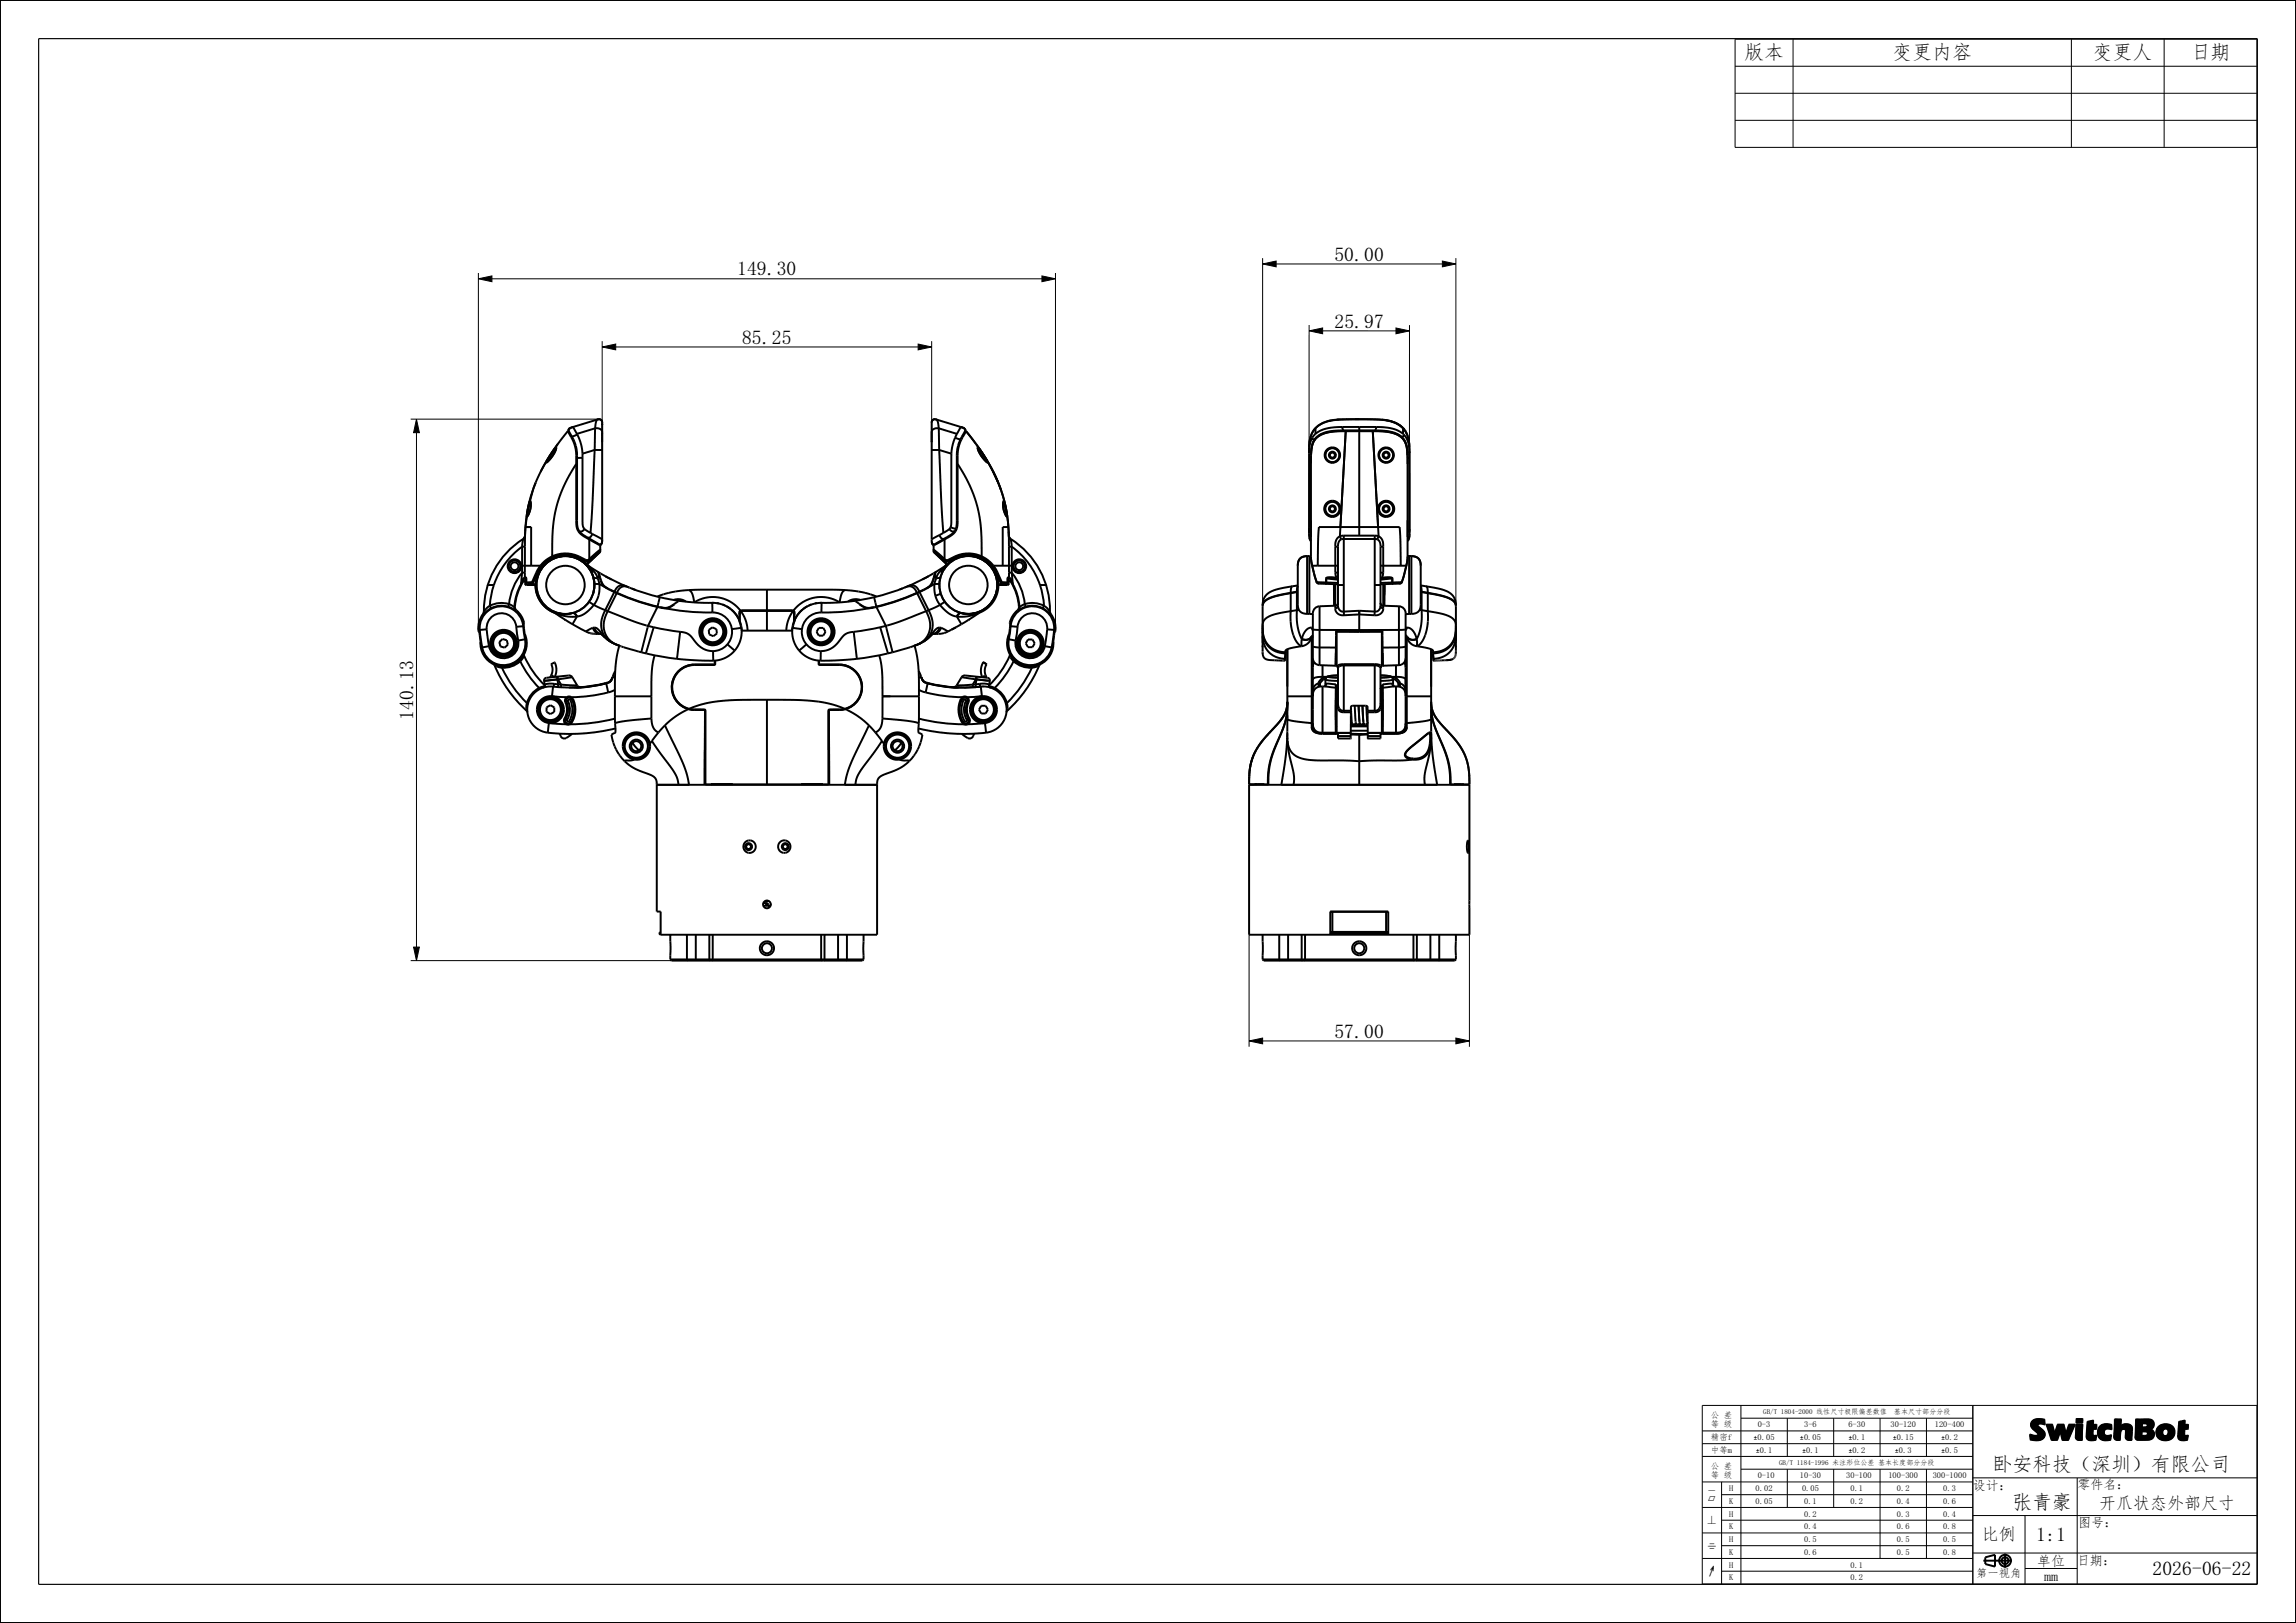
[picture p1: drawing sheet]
<svg xmlns="http://www.w3.org/2000/svg" width="594mm" height="420mm" viewBox="0 0 594 420" stroke-linecap="round" stroke-linejoin="round" font-family="sans-serif">
<defs><g id="words">
<g font-size="5.1">
<text x="451.3" y="15.4">版本</text>
<text x="489.6" y="15.4">变更内容</text>
<text x="541.5" y="15.4">变更人</text>
<text x="566.8" y="15.4">日期</text>
<text x="190.7" y="71.3">149.30</text>
<text x="345.2" y="67.4">50.00</text>
<text x="192" y="88.9">85.25</text>
<text x="345.2" y="84.8">25.97</text>
<text x="106.9" y="186.2" transform="rotate(-90 106.9 186.2)">140.13</text>
<text x="345.2" y="268.5">57.00</text>
<text x="515.5" y="380.7">卧安科技（深圳）有限公司</text>
<text x="520.6" y="390.4">张青豪</text>
<text x="526.8" y="398.8">1:1</text>
<text x="556.9" y="407.6">2026-06-22</text>
</g>
<g font-size="4.4">
<text x="543.1" y="390.4">开爪状态外部尺寸</text>
<text x="512.8" y="398.5">比例</text>
</g>
<g font-size="3.7">
<text x="527" y="405.1">单位</text>
<text x="528.8" y="409.1">mm</text>
</g>
<g font-size="3.4">
<text x="510.4" y="385.5">设计：</text>
<text x="537.4" y="385.4">零件名：</text>
<text x="537.6" y="395.2">图号：</text>
<text x="537.3" y="405.1">日期：</text>
</g>
<text font-size="3" x="441.1" y="407.6">↗</text>
<g font-size="2.9">
<text x="441.4" y="394.4">⊥</text>
<text x="511.3" y="408.1">第一视角</text>
</g>
<g font-size="2.3">
<text x="453.7" y="372.7">±0.05</text>
<text x="454.2" y="376">±0.1</text>
<text x="465.7" y="372.7">±0.05</text>
<text x="466.2" y="376">±0.1</text>
<text x="478.2" y="372.7">±0.1</text>
<text x="478.2" y="376">±0.2</text>
<text x="489.7" y="372.7">±0.15</text>
<text x="490.2" y="376">±0.3</text>
<text x="502.2" y="372.7">±0.2</text>
<text x="502.2" y="376">±0.5</text>
<text x="441.5" y="400.7">⌯</text>
</g>
<g font-size="2.2">
<text x="442.6" y="366.9">公 差</text>
<text x="442.6" y="369.2">等 级</text>
<text x="454.7" y="369.4">0-3</text>
<text x="466.7" y="369.4">3-6</text>
<text x="478.2" y="369.4">6-30</text>
<text x="489.1" y="369.4">30-120</text>
<text x="500.6" y="369.4">120-400</text>
<text x="442.6" y="376">中等m</text>
<text x="442.6" y="372.7">精密f</text>
<text x="442.6" y="380.1">公 差</text>
<text x="442.6" y="382.4">等 级</text>
<text x="454.7" y="382.6">0-10</text>
<text x="465.6" y="382.6">10-30</text>
<text x="477.6" y="382.6">30-100</text>
<text x="488.6" y="382.6">100-300</text>
<text x="500" y="382.6">300-1000</text>
<text x="447.3" y="385.9">H</text>
<text x="447.3" y="389.2">K</text>
<text x="454.2" y="385.9">0.02</text>
<text x="454.2" y="389.2">0.05</text>
<text x="466.2" y="385.9">0.05</text>
<text x="466.7" y="389.2">0.1</text>
<text x="478.7" y="385.9">0.1</text>
<text x="478.7" y="389.2">0.2</text>
<text x="490.7" y="385.9">0.2</text>
<text x="490.7" y="389.2">0.4</text>
<text x="502.7" y="385.9">0.3</text>
<text x="502.7" y="389.2">0.6</text>
<text x="447.3" y="392.5">H</text>
<text x="447.3" y="395.8">K</text>
<text x="466.7" y="392.5">0.2</text>
<text x="466.7" y="395.8">0.4</text>
<text x="490.7" y="392.5">0.3</text>
<text x="490.7" y="395.8">0.6</text>
<text x="502.7" y="395.8">0.8</text>
<text x="502.7" y="392.5">0.4</text>
<text x="447.3" y="399.1">H</text>
<text x="466.7" y="399.1">0.5</text>
<text x="490.7" y="399.1">0.5</text>
<text x="502.7" y="399.1">0.5</text>
<text x="447.3" y="402.4">K</text>
<text x="447.3" y="405.7">H</text>
<text x="466.7" y="402.4">0.6</text>
<text x="478.7" y="405.7">0.1</text>
<text x="490.7" y="402.4">0.5</text>
<text x="502.7" y="402.4">0.8</text>
<text x="447.3" y="409">K</text>
<text x="478.7" y="409">0.2</text>
</g>
<g font-size="1.9">
<text x="441.8" y="386.5">⏤</text>
<text x="441.8" y="388.4">⏥</text>
</g>
<g font-size="1.8">
<text x="456.2" y="366">GB/T 1804-2000 线性尺寸极限偏差数值</text>
<text x="490" y="366">基本尺寸部分分段</text>
<text x="460.3" y="379.2">GB/T 1184-1996 未注形位公差 基本长度部分分段</text>
</g>
</g></defs>
<g fill="#000">
<path d="M123.8 72.1l3.5-.7v1.5zM269.6 71.4l3.5 .7-3.5 .8zM326.7 68.3l3.5-.7v1.5zM373.2 67.6l3.5 .7-3.5 .8zM155.8 89.8l3.5-.8v1.5zM237.5 89l3.5 .8-3.5 .7zM338.7 85.6l3.5-.7v1.5zM361.2 84.9l3.5 .7-3.5 .8zM107.7 108.5l.8 3.5h-1.5zM107 245.1h1.5l-.8 3.5zM323.2 269.4l3.5-.8v1.5zM376.7 268.6l3.5 .8-3.5 .7z"/>
<path d="M525.2 371.3l.6 .1-.6 .1zM525.2 371.5l1.2 .1zM525.3 371.6h3.6v.2l-3.6 .1zM525.5 368.9l1.6-.2 .1 .2-1.7 .2zM525.4 368.7l2-.2-.3 .2-1.6 .2zM525.5 369.1l1.7-.2 .1 .2-1.7 .2zM525.6 369.3l1.7-.2 .2 .2-1.8 .1zM526.2 367.5a4.1 4.1 0 0 1 2.7-.1zM525.5 368.4h2.3l-2.4 .3zM525.7 369.4l1.8-.1 .4 .3-1.9 .2zM526 372.6h1.9zM527.8 368.4h1.2v.2z"/>
<path d="M526 369.8l1.9-.2 .3 .3-1.9 .2zM525.3 372.5l3.1-.1-.5 .2zM526.3 370.1l1.9-.2 .3 .2-1.4 .6zM525.3 371.9l3.6-.1-.5 .6-3.1 .1zM525.8 367.8l.4-.3 2.7-.1v.3zM527.1 370.7l1.4-.6 .5 .8-.1 .7h-2.2l.6-.3zM525.8 367.8l3.1-.1v.2l-3.3 .1zM525.6 368l3.3-.1v.2l-3.4 .1zM525.5 368.2l3.4-.1 .1 .3h-3.5zM529.5 368.7h.4zM529.5 368.7h1.4zM530.2 368.7h.7z"/>
<path d="M529.5 368.7h1.4l.6 2-1.2 .3zM530.8 372.6h.7zM530.3 371l1.2-.3 .1 .2 1.2 .1-.6 1.6h-1.4zM532.4 368.7h.5zM531.6 370.9l1.4-.5-.2 .6zM532.4 368.7h1.5l-2.1 1.6zM533.3 368.7h.6zM531.8 370.3l2.1-1.6 .5 2.1-1.2 .1-.2-.5-1.4 .5zM533.6 372.6h.7zM533.6 372.6h1.5zM533.2 370.9h1.2zM533.2 371l1.3-.1 .8 1.1-.2 .6h-1.5z"/>
<path d="M535.3 368.7h.5zM535.3 368.7h1.4l-2.1 1.9zM536.1 368.7h.6zM534.6 370.6l2.1-1.9-1.4 3.3-.8-1.1zM537.2 368.7h.4zM537.2 367.2h.5zM537.2 368.1h.5zM537.2 368.7h.6zM537.2 368.1h.8zM537.2 368.7h.8zM537.2 367.2h.8zM537.7 372.6h.9z"/>
<path d="M537.6 372.6h1zM537.5 372.6h1.1zM537.1 370l1.6-.2-.1 2.8h-1.1l-.4-.3zM537.2 368.7h1.6l-1.6 .1zM537.2 368.1l1.5-.1v.2zM537.2 367.2l1.6 .1zM537.2 367.9h1.5l-1.5 .2zM537.2 368.8l1.6-.1-.1 1.1-1.6 .2zM537.2 367.4h1.6l-.1 .5h-1.5zM537.2 367.4l1.6-.1zM537.2 367.3h1.6zM539.9 369.8h1.6l-.1 1.5-1.6 .3z"/>
<path d="M540 368.6l1.5-.1v.2zM539.9 369.8h1.6zM541.3 367.7l.2-.1zM541.3 367.7h.2zM540.1 367.9l1.4-.2v.8l-1.5 .1zM540 368.7h1.5l-1.6 1.1zM539.8 371.6l1.6-.3 .4 .3zM539.8 371.6h2zM540.4 372.6h1.8l-.9 .1zM542.1 371.5h.2zM539.9 369.8l1.6-1.1h.9l-.1 1.1zM542 371.6l.3-.1z"/>
<path d="M539.8 371.7l2.5-.1-.1 1h-1.8l-.5-.4zM542.7 370.7l1.6-.3v.3l-1.5 .3zM542.8 371l1.5-.3 .1 .4-1.6 .3zM542.8 370.2l1.7-.2-.2 .4-1.6 .3zM542.8 371.4l1.6-.3 .1 .3-1.6 .3zM542.8 370l2-.2-.3 .2-1.7 .2zM544.5 368.6h.9zM542.9 369.7l3.4-.2v.3l-1.1-.1-2.4 .3zM543.9 368.7l.6-.1 1.7 .1zM544 372.6h2zM543 371.9l3.1-.2-.1 .9h-2zM545.8 371.5l.4-.1z"/>
<path d="M542.9 371.7l1.6-.3 .7 .2 1-.1-.1 .2-3.1 .2zM543.6 368.9l2.6-.2zM543.4 369l.2-.1 2.6-.2v.2zM543.4 369l2.8-.1v.2l-3 .1zM543.2 369.2l3-.1v.2l-3.1 .2zM543.1 369.5l3.1-.2 .1 .2-3.4 .2zM547.2 367.3h.5zM547.2 367.3h.7zM547.7 372.6h.7zM547.5 372.6h.9zM547 371.7l1.5-.5-.1 1.4h-.9a.77 .77 0 0 1-.5-.9zM547 370.8l2-.9a1.4 1.4 0 0 0-.5 1.3l-1.5 .5z"/>
<path d="M547.1 368.5l1.6-.2-.1 .3-1.5 .6zM547.2 367.3h1.5zM547.2 367.3h1.5v1l-1.6 .2zM547.1 369.9l2.3-.1-2.4 1zM547.1 369.9l4.4-.7 .1 .5v.3l-1.6 .1-.5-.3zM547.1 369.2l1.5-.6v.5a1.96 1.96 0 0 1 2.9 .1l-4.4 .7zM550.6 372.6h.8zM550.5 372.6h1zM550 370.1l1.6-.1-.1 2.6h-1l-.5-.4zM552.6 367.3h.6zM552.6 367.3h.8zM552.5 370.7l1.6-.3-.1 1.1-1.5 .1z"/>
<path d="M552.5 370.7l3.9-.8 .5 .3 .3 .5h-1.6l-.7-.3zM552.6 368.6l1.6-.3-.1 1-1.5 .1zM554.2 368.3l2.9-.3 .1 .8-.2 .6h-2.3h.2a.54 .54 0 0 0 .7-.6 .54 .54 0 0 0-.7-.5zM552.6 369.4h4.4l-4.4 .5zM552.5 371.6l1.5-.1 3.2 .2-4.7 .2zM552.6 367.3l3.8 .1-3.8 .1zM552.6 369.9l4.3-.4-.5 .4-3.9 .8zM552.7 372.4h3.8l-2.1 .2h-1.3zM552.6 367.5h4.1l-4.1 .2zM552.6 367.7l4.1-.2 .2 .2-4.3 .1zM552.6 367.8l4.3-.1 .2 .3-4.5 .6zM552.5 371.9l4.7-.2-.7 .7h-3.8z"/>
<path d="M555.6 370.7h1.6v1l-2.3-.1a.61 .61 0 0 0 .6-.2 .61 .61 0 0 0 .1-.7zM557.9 371l1.5-.3 .1 .4-1.5 .2zM557.9 370.5l1.6-.3-.1 .5-1.5 .3zM558 371.3l1.5-.2 .1 .3-1.6 .1zM557.9 370.2l1.8-.3-.2 .3-1.6 .3zM558 371.5l1.6-.1 .2 .1-1.6 .3zM558 369.9l2.2-.2-2.3 .5zM559.3 368.7l1.7-.1zM558.2 371.8l4.2-.4-.4 .7-.8 .5h-2zM559.6 372.7l1.4-.1zM559.2 372.6h2zM558.5 369.2l.8-.5 1.7-.1a1.97 1.97 0 0 1 1.4 2.8l-2.1 .2a.98 .98 0 0 0 .7-1 .98 .98 0 0 0-.8-.9l-2.2 .2z"/>
<path d="M563.6 369.8h1.6l-.1 1.5-1.6 .3zM563.7 368.6l1.5-.1v.2zM563.6 369.8h1.6zM565 367.7l.2-.1zM564.9 367.7h.3zM563.8 367.9l1.4-.2v.8l-1.5 .1zM563.7 368.7h1.5l-1.6 1.1zM563.5 371.6l1.6-.3 .4 .3zM563.5 371.6h2zM564 372.6h1.9l-1 .1zM565.8 371.5h.2zM563.6 369.8l1.6-1.1h.9l-.1 1.1z"/>
<path d="M565.7 371.6l.3-.1zM563.5 371.7l2.5-.1-.1 1h-1.9l-.4-.4z"/>
</g>
<g fill="none" stroke="#000" stroke-width=".26">
<path d="M448.9 10.1h135v28h-135zM448.9 17.1h135M463.9 10.1v28M535.9 10.1v28M559.9 10.1v28M448.9 24.1h135M448.9 31.1h135M123.8 72.1l3.5-.7v1.5zM123.8 70.6v92.4M127.3 72.1h142.3M269.6 71.4l3.5 .7-3.5 .8zM273.1 70.6v92.4"/>
<path d="M326.7 68.3l3.5-.7v1.5zM326.7 66.8v90.2M330.2 68.3h43M373.2 67.6l3.5 .7-3.5 .8zM376.7 66.8v90.2M155.8 89.8l3.5-.8v1.5zM155.8 88.3v28.1M159.3 89.8h78.2M237.5 89l3.5 .8-3.5 .7zM241 88.3v28.1M338.7 85.6l3.5-.7v1.5zM338.7 84.1v33.3"/>
<path d="M342.2 85.6h19M361.2 84.9l3.5 .7-3.5 .8zM364.7 84.1l-.1 34.4M106.2 108.5h48.8M107.7 108.5l.8 3.5h-1.5zM107.7 112v133.1M106.2 248.6h67.5M107 245.1h1.5l-.8 3.5zM323.2 241.9v29M380.2 241.9v29M323.2 269.4l3.5-.8v1.5zM326.7 269.4h50"/>
<path d="M376.7 268.6l3.5 .8-3.5 .7zM440.4 370.3h70M440.4 373.6h70M440.4 376.9h70M450.4 367h60M450.4 363.7v46.2M462.4 367v9.9M474.4 367v9.9M486.4 367v9.9M498.4 367v9.9M510.4 363.7v46.2h-70v-46.2h143.5v46.2h-73.5M525.2 371.3l.6 .1-.6 .1z"/>
<path d="M525.2 371.5l1.2 .1zM525.3 371.6h3.6v.2l-3.6 .1zM525.3 371.9l3.6-.1-.5 .6-3.1 .1zM525.3 372.5l3.1-.1-.5 .2zM525.4 368.7l2-.2-.3 .2-1.6 .2zM525.5 368.9l1.6-.2 .1 .2-1.7 .2zM525.5 368.4h2.3l-2.4 .3zM525.5 369.1l1.7-.2 .1 .2-1.7 .2zM525.5 368.2l3.4-.1 .1 .3h-3.5zM525.6 369.3l1.7-.2 .2 .2-1.8 .1zM525.6 368l3.3-.1v.2l-3.4 .1zM525.7 369.4l1.8-.1 .4 .3-1.9 .2z"/>
<path d="M525.8 367.8l.4-.3 2.7-.1v.3zM525.8 367.8l3.1-.1v.2l-3.3 .1zM526 372.6h1.9zM526 369.8l1.9-.2 .3 .3-1.9 .2zM526.2 367.5a4.1 4.1 0 0 1 2.7-.1zM526.3 370.1l1.9-.2 .3 .2-1.4 .6zM527.1 370.7l1.4-.6 .5 .8-.1 .7h-2.2l.6-.3zM527.8 368.4h1.2v.2zM529 368.6h.1M529.5 368.7h1.4l.6 2-1.2 .3zM529.5 368.7h1.4zM529.5 368.7h.4z"/>
<path d="M530.2 368.7h.7zM530.3 371l1.2-.3 .1 .2 1.2 .1-.6 1.6h-1.4zM530.8 372.6h.7zM531.6 370.9l1.4-.5-.2 .6zM531.8 370.3l2.1-1.6 .5 2.1-1.2 .1-.2-.5-1.4 .5zM532.4 368.7h1.5l-2.1 1.6zM532.4 368.7h.5zM533.2 370.9h1.2zM533.2 371l1.3-.1 .8 1.1-.2 .6h-1.5zM533.3 368.7h.6zM533.6 372.6h1.5zM533.6 372.6h.7z"/>
<path d="M534.6 370.6l2.1-1.9-1.4 3.3-.8-1.1zM535 372.6h.1M535.3 368.7h1.4l-2.1 1.9zM535.3 368.7h.5zM536.1 368.7h.6zM537.1 370l1.6-.2-.1 2.8h-1.1l-.4-.3zM537.2 368.8l1.6-.1-.1 1.1-1.6 .2zM537.2 368.7h1.6l-1.6 .1zM537.2 368.7h.6zM537.2 368.7h.8zM537.2 368.7h.4zM537.2 368.1l1.5-.1v.2z"/>
<path d="M537.2 367.9h1.5l-1.5 .2zM537.2 367.3h1.6zM537.2 367.4l1.6-.1zM537.2 367.4h1.6l-.1 .5h-1.5zM537.2 368.1h.8zM537.2 367.2l1.6 .1zM537.2 368.1h.5zM537.2 367.2h.5zM537.2 367.2h.8zM537.5 372.6h1.1zM537.6 372.6h1zM537.7 372.6h.9z"/>
<path d="M538.7 368.2h.1M539.8 371.7l2.5-.1-.1 1h-1.8l-.5-.4zM539.8 371.6h2zM539.8 371.6l1.6-.3 .4 .3zM539.9 369.8l1.6-1.1h.9l-.1 1.1zM539.9 369.8h1.6l-.1 1.5-1.6 .3zM539.9 369.8h1.6zM540 368.7h1.5l-1.6 1.1zM540 368.6l1.5-.1v.2zM540.1 367.9l1.4-.2v.8l-1.5 .1zM540.4 372.6h1.8l-.9 .1zM541.3 367.7h.2z"/>
<path d="M541.3 367.7l.2-.1zM541.5 367.6h.1M542 371.6l.3-.1zM542.1 371.5h.2zM542.7 370.7l1.6-.3v.3l-1.5 .3zM542.8 371l1.5-.3 .1 .4-1.6 .3zM542.8 370.2l1.7-.2-.2 .4-1.6 .3zM542.8 371.4l1.6-.3 .1 .3-1.6 .3zM542.8 370l2-.2-.3 .2-1.7 .2zM542.9 371.7l1.6-.3 .7 .2 1-.1-.1 .2-3.1 .2zM542.9 369.7l3.4-.2v.3l-1.1-.1-2.4 .3zM543 371.9l3.1-.2-.1 .9h-2z"/>
<path d="M543.1 369.5l3.1-.2 .1 .2-3.4 .2zM543.2 369.2l3-.1v.2l-3.1 .2zM543.4 369l2.8-.1v.2l-3 .1zM543.4 369l.2-.1 2.6-.2v.2zM543.6 368.9l2.6-.2zM543.9 368.7l.6-.1 1.7 .1zM544 372.6h2zM544.5 368.6h.9zM545.8 371.5l.4-.1zM546.1 371.4h.1M546.2 369.9h.1M547 371.7l1.5-.5-.1 1.4h-.9a.77 .77 0 0 1-.5-.9z"/>
<path d="M547 370.8l2-.9a1.4 1.4 0 0 0-.5 1.3l-1.5 .5zM547.1 369.9l4.4-.7 .1 .5v.3l-1.6 .1-.5-.3zM547.1 369.9l2.3-.1-2.4 1zM547.1 369.2l1.5-.6v.5a1.96 1.96 0 0 1 2.9 .1l-4.4 .7zM547.1 368.5l1.6-.2-.1 .3-1.5 .6zM547.2 367.3h1.5v1l-1.6 .2zM547.2 367.3h1.5zM547.2 367.3h.5zM547.2 367.3h.7zM547.5 372.6h.9zM547.7 372.6h.7zM548.4 372.6h.1"/>
<path d="M550 370.1l1.6-.1-.1 2.6h-1l-.5-.4zM550.5 372.6h1zM550.6 372.6h.8zM551.4 372.6h.1M552.5 371.9l4.7-.2-.7 .7h-3.8zM552.5 371.6l1.5-.1 3.2 .2-4.7 .2zM552.5 370.7l3.9-.8 .5 .3 .3 .5h-1.6l-.7-.3zM552.5 370.7l1.6-.3-.1 1.1-1.5 .1zM552.6 369.9l4.3-.4-.5 .4-3.9 .8zM552.6 369.4h4.4l-4.4 .5zM552.6 368.6l1.6-.3-.1 1-1.5 .1zM552.6 367.5h4.1l-4.1 .2z"/>
<path d="M552.6 367.7l4.1-.2 .2 .2-4.3 .1zM552.6 367.8l4.3-.1 .2 .3-4.5 .6zM552.6 367.3l3.8 .1-3.8 .1zM552.6 367.3h.8zM552.6 367.3h.6zM552.7 372.4h3.8l-2.1 .2h-1.3zM554.2 368.3l2.9-.3 .1 .8-.2 .6h-2.3h.2a.54 .54 0 0 0 .7-.6 .54 .54 0 0 0-.7-.5zM555.6 370.7h1.6v1l-2.3-.1a.61 .61 0 0 0 .6-.2 .61 .61 0 0 0 .1-.7zM557.9 370.5l1.6-.3-.1 .5-1.5 .3zM557.9 371l1.5-.3 .1 .4-1.5 .2zM557.9 370.2l1.8-.3-.2 .3-1.6 .3zM558 371.3l1.5-.2 .1 .3-1.6 .1z"/>
<path d="M558 369.9l2.2-.2-2.3 .5zM558 371.5l1.6-.1 .2 .1-1.6 .3zM558.2 371.8l4.2-.4-.4 .7-.8 .5h-2zM558.5 369.2l.8-.5 1.7-.1a1.97 1.97 0 0 1 1.4 2.8l-2.1 .2a.98 .98 0 0 0 .7-1 .98 .98 0 0 0-.8-.9l-2.2 .2zM559.2 372.6h2zM559.3 368.7l1.7-.1zM559.6 372.7l1.4-.1zM563.5 371.7l2.5-.1-.1 1h-1.9l-.4-.4zM563.5 371.6h2zM563.5 371.6l1.6-.3 .4 .3zM563.6 369.8l1.6-1.1h.9l-.1 1.1zM563.6 369.8h1.6l-.1 1.5-1.6 .3z"/>
<path d="M563.6 369.8h1.6zM563.7 368.7h1.5l-1.6 1.1zM563.7 368.6l1.5-.1v.2zM563.8 367.9l1.4-.2v.8l-1.5 .1zM564 372.6h1.9l-1 .1zM564.9 367.7h.3zM565 367.7l.2-.1zM565.2 367.6h.1M565.7 371.6l.3-.1zM565.8 371.5h.2zM440.4 383.5h70M440.4 390.1h70"/>
<path d="M440.4 396.7h70M445.4 386.8h65M445.4 393.4h65M445.4 400h65M445.4 383.5v26.4M450.4 380.2h60M462.4 380.2v9.9M474.4 380.2v9.9M486.4 380.2v23.1M498.4 380.2v23.1M510.4 382.4h73.5M510.4 392.2h73.5"/>
<path d="M523.9 392.2v17.7M537.4 382.4v27.5M440.4 403.3h70M445.4 406.6h65M510.4 401.9h73.5M523.9 405.9h13.5"/>
</g>
<g fill="none" stroke="#000" stroke-width=".51">
<path d="M0 0h594v420h-594zM141.3 119.5l-.5 .9a36.7 36.7 0 0 0-4.9 16M141.3 119.5l-1.4 2.6M141.5 119.6h.1M143.6 115.8l-2.3 3.7M143.7 115.8h-.1M143.7 115.9l.2-.1-.1 .5-.6 1.4-1 1.3-.9 .7 .8-1.6zM143.9 115.9a7.7 7.7 0 0 1-2.5 3.8M143.9 116l-1.4 1.8-1 1.8M144.3 114.9l-.6 .9M146.9 111.6h.3M146.9 111.6l-3.2 4.2"/>
<path d="M146.9 111.6l.8 1.4M147.7 113v.1M147.7 113.1l1 2.2 .4 2.5M148 113h-.3M149.1 117.8h.2M149.1 117.8v2.3M247.7 116.3h.1M247.8 117.8l-.1 2.3M247.8 117.8h-.3M248.8 113h.3M249.1 113l-1 2.3-.3 2.5M249.9 111.6h-.3"/>
<path d="M249.9 111.6l-.8 1.4M249.9 111.6l2.6 3.3M252.5 114.9l.6 .9M252.5 114.9l.7 .9M252.9 115.8l1.2 1.5 1.4 2.4-.7-.6-1-1.3-.7-1.2zM253.1 115.8h.1M253.2 115.8l2.4 3.7M253.2 115.8l1.6 2.5M253.2 115.8l1.7 2.6M254.8 118.3l.8 1.2M254.9 118.4l.7 1.1M255.4 119.6h.1"/>
<path d="M255.4 119.6l-.9-1.5-1.6-2.1a7.8 7.8 0 0 0 2.5 3.7M255.6 119.5l1.4 2.6M255.6 119.5l.8 1.5M339.2 117.8v26.2M339.2 117.8h.1M340.9 113l-.8 .8-.5 1-.4 3M340.9 113a5.3 5.3 0 0 0-1.7 4.8M340.9 113h.1M348.2 111.6l-1.6 27.2M348.2 111.5a11.7 11.7 0 0 0-7.3 1.5M348.2 111.6l-4.5 .3-1.5 .4-1.3 .7M348.2 111.6l-1.4 24.8"/>
<path d="M348.2 111.5v.1M348.2 111.6h7M348.2 111.5h7M351.7 111.6v27M355.2 111.6l1.3 24.8M355.2 111.5a11.6 11.6 0 0 1 7.2 1.5M355.2 111.6l4.4 .3 1.5 .4 1.3 .7M355.2 111.5v.1M362.4 113h.1M362.4 113a5.3 5.3 0 0 1 1.7 4.8M362.4 113l.8 .8 .5 1 .4 3M364.1 117.8l.1 26.2"/>
<path d="M364.1 117.8h.1M135.3 139.6l-.2 1.9M135.3 139.5a21.9 21.9 0 0 0-10.1 18.8M135.3 139.5v.1M135.8 139l-.5 .5M135.8 138.9l-.5 .6M135.8 138.9h.1M135.8 138.8v.1M135.8 138.8h.1M135.8 138.7v.1M135.8 138.7h.1M135.8 138.8l-.5 .8"/>
<path d="M135.8 138.8v2.7M135.8 138.6h.1M135.8 138.6l-.5 .9M135.8 138.6v.2M135.9 136.4l-.1 2.2M135.9 136.4l-.1 2.4M135.9 136.4h1.5v10M136.5 131.7h.1M137.1 129.6l.2 .6-.1 1.4-.4 1.3-.5 .9 .3-2.1zM137.2 129.7a5.4 5.4 0 0 1-.8 3.9l.3-2 .5-1.8M149.1 120.1a35.3 35.3 0 0 0-6.2 22.3v1.6M149.1 134.6l.1 1.7 .3 1 .8 1 1.4 .9"/>
<path d="M149.1 120.1v14.5M149.1 134.6h.2M149.1 120.1h.2M151.7 139.2l.8 .4M151.8 139l-.1 .2M152.5 139.6l2.6 1.5M152.5 139.6v5.1M152.6 139.4l-.1 .2M244.3 139.4l.1 .2M244.4 139.6l-2.9 1.6M244.4 139.6v5.1M245 139l.1 .2"/>
<path d="M245.1 139.2l-.7 .4M247.5 134.6h.2M247.5 120.1h.2M247.7 134.6v1.7l-.4 1.1-.8 .9-1.4 .9M247.7 120.1a35.3 35.3 0 0 1 6.3 22.3v1.6M247.7 120.1v14.5M256.4 121h.1M256.4 121l.6 1.1M257 122.1l1.2 2.8M257 122.1l2 4.9M258.2 124.9l.8 2.1M259 127l1 3.3 .6 3.3"/>
<path d="M259 127l.9 3 .7 3.6M259.6 129.7l.4 1.4 .4 2.5a5.4 5.4 0 0 1-.8-3.8M259.6 129.6l.6 1.6 .3 2.6-.5-.8-.4-1.3-.1-1.2zM260.6 133.6l.3 2.8M260.9 136.4h-1.5v10M260.9 136.4l.1 2.4M260.9 136.4l.1 1.1M261 137.5v.5M261 138v.6M261 138.6v.2M261 138.6l.5 .9M261 138.6h.1"/>
<path d="M261 138.8l.5 .8M261 138.8v2.7M261.5 139.5v.1M261.5 139.5a21.9 21.9 0 0 1 10.1 18.8M261.5 139.6l.2 1.9M346.6 138.8l.4 .8M346.6 138.8l-.9 1-.2 1.7M347 139.6l-.7 .7-.1 1.2M347 139.6h9.3M347.7 138.6l-1.1 .2M347.7 138.6v19.7M347.7 138.6h8"/>
<path d="M355.7 138.6l1 .2M355.7 138.6v19.7M356.3 139.6l.7 .7 .2 1.2M356.5 136.4l.2 2.4M356.7 138.8l.9 1 .2 1.7M356.7 138.8l-.4 .8M124.9 159v.2M124.9 159l-1 2.2-.1 1.8M125.2 158.3l-.3 .7M125.2 158.3h.1M125.2 158.1v.2M125.2 158.3l-.3 .9"/>
<path d="M125.9 158.4a5.7 5.7 0 0 1 6.4-.9 5.7 5.7 0 0 1 3.2 5.7 11.5 11.5 0 0 1 .1 5.1 5.7 5.7 0 0 1-6.4 3.7 5.7 5.7 0 0 1-4.7-5.7 9.5 9.5 0 0 1 .5-6.8zM126.2 151.4h1.6M126.7 156.8l-1.5 1.5M126.7 156.8l.4 .6M127.1 157.4l-1.1 .7-1.1 1.1M127.8 151.4l-.7 2.6-.4 2.8M131.5 157l-1.3-.2h-1.3l-1.8 .6M131.5 157l2 1M131.7 156.3l-2.2-.3-1.4 .2-1.4 .6M131.7 156.3l1.4 .8M131.7 156.3l-.2 .7M133.1 157.1l.4 .9"/>
<path d="M133.2 157l-.1 .1M133.2 157l.4 .9M133.6 157.9l1.3 1.5 .7 1.7M133.6 157.9l-.1 .1M134.8 151.2a14 14 0 0 0-1.7 5.9M135.1 148.2a15.4 15.4 0 0 0-3.4 8.1M135.1 148.2l-.3 3M135.1 148.2h.7M135.1 146.4h4.7M135.1 146.4v1.8M135.1 141.5v4.9M135.1 141.5h.7"/>
<path d="M135.1 141.5a20.4 20.4 0 0 0-7.3 9.9M135.3 149.9h.2M135.3 149.9l-.5 1.3M135.4 150.5a13.9 13.9 0 0 0-2.2 6.5M135.4 150.5l.2-.1 .2 .2M135.5 149.9l-.7 1.3M135.5 149.9l-.1 .6M135.8 149.5l.1 .2M135.8 149.5l-.5 .4M135.8 149.5l.2-.1 .1 .3M135.8 148.2v1.3M135.8 146.4v1.8"/>
<path d="M135.8 141.5v4.9M135.8 151l.4 .4M135.8 150.6v.4M135.9 149.7l-.4 .2M136.1 150.7h.1M136.1 149.7l-.1-.1-.1 .1M136.1 150.7l.4 .4M136.1 149.7l-.3 .9M136.1 150.7l-.3 .3M136.1 149.7h.1M136.1 149.7v1M136.2 151.4h2.4"/>
<path d="M136.5 151.1l-.3 .3M137.5 151.2h1.1M137.5 151l-1 .1M137.5 151v.2M137.6 150.7h.3M137.6 150.7l-.1 .3M137.6 150.7h.1M137.6 150.7h-1.5M137.9 150.9l-.4 .3M137.9 150.7l-.4 .3M137.9 150.7v.2M137.9 150.7h.1"/>
<path d="M138.5 151.4l.3 2.2 1 2.1 1.6 1.7 1.9 1.1M138.8 148.1l.2 .1M138.8 148.1l-1.2 2.6M139 148.2l-1.1 2.5M139 148.2h.1M139.1 148.2l-1.2 2.7M139.8 146.4l.2 .1M139.8 146.4l-1 1.7M140 146.5l-1 1.7M142.8 144l-1.6 1-1.4 1.4M142.9 144a8.2 8.2 0 0 1 7.1 .1M142.9 144h-.1"/>
<path d="M142.9 144v.2M142.9 144.2a8 8 0 0 1 7 .1M142.9 144.2l-1.6 1-1.3 1.3M143.3 158.5l.4 .2M143.3 158.5l2.4 .4 2.2-.2M143.7 158.7l2.6 1.7M143.7 158.7l3 .8 2.6 .1M148.2 158.6l.5 .2 .6 .8M148.2 158.6l.6 .2 .5 .7M149.3 159.6l-1.2 1.9M149.3 159.5v.1M149.8 144.3a7.9 7.9 0 0 0-10.7 3.9"/>
<path d="M149.8 144.3l1.8 .9M149.9 144.3l1.5 .8M150 144.1l-.2 .2M150 144.1l1.5 .8M151.4 145.1l.2 .1M151.5 144.9l-.1 .2M151.6 145.9l.3 .3M151.6 145.9l.3 .2M151.6 145.9l1.1 1.7M151.8 145.9h.2M151.8 145.9l-.1 .1M151.9 146.2l1.7 1.7"/>
<path d="M151.9 146.2l3 1.9M151.9 146.1l.1 .1M152 145.9l-.1 .2M152 145.9h.1M152 146.2l-1.2-1.1a7.7 7.7 0 0 0-9.2 .1l-1.9 2.1a7.7 7.7 0 0 0 3.6 11.2M152 146.2l.4 .3M152.4 155.7l1.2 .8M152.4 144.7l-.4 .2h-.5M152.4 144.7l.1 .2M152.5 144.7h-.1M152.5 144.7l.1 .1M152.5 144.9l-.5 .3-.6-.1"/>
<path d="M152.5 144.9l.2 .1M152.6 144.8l-.1 .1M152.7 145l-.5 .3-.6-.1M152.7 145l-.9 .9M152.7 147.6a7.5 7.5 0 0 0-7.4-3.6 7.5 7.5 0 0 0-6.3 5.4M152.7 147.6l.9 1.9M152.7 147.6l.9 .3M153.4 153.7h.1M153.6 149.5l.2 1.6M153.6 149.5l1 .1M153.6 147.9l.6 .8 .4 .9M153.6 156.5l-2.3 2.3-1 .5-1 .2"/>
<path d="M153.6 156.5l3 1.4-.9 2.1-.2 1.9 .5 1.9 1.1 1.6M153.8 151.1l-.4 2.6M154.6 149.6l.3 1a.31 .31 0 0 1 .2 .4 .31 .31 0 0 1-.4 .1h-.9M155.1 141.1h.1M155.1 148.9l-.5 .7M155.1 141.1l.2 .1M155.2 142.5l.1-.3-2.8 2.5M155.2 142.5l-2.6 2.3M155.2 142.5v.4M155.2 142.9h.1M155.2 142.9l-3.2 3M155.2 141l.1 .2"/>
<path d="M155.3 142.6l-.1 .3M155.3 141.2v1.4M155.4 148.4h.1M155.4 148.4l-.7-.4 1 2.9 .6 .8 1 .7a56.9 56.9 0 0 0 12.8 4.7M157.2 152.3l-2.1-1.2-.2 3-.6 1.3-.7 1.1M157.2 158.2a5.8 5.8 0 0 0 1.4 8.1l1.9 .9M162 151.7l-.9-.2-.9 .1-.6 .5-.7 1.1M162.7 152l-1-.3-.9 .2-.6 .5-.6 1.1M170.3 156l-.2 1.1M170.3 156h.1M170.5 157.1l.5 .1M174.2 155.3l1.7-.2 1.5 .6"/>
<path d="M174.5 156.4l-2 1-2.4-.3M175 155.4l1.7 .2M175.5 155.6l-1.1 .7M175.8 155.5l4.5 .4 4 .1M175.8 155.5l-5.1-.9-.4 1.4M175.8 155.5l-.2 .1M178.2 152.7l-4.3 .5-3.8 1.2M179.6 155.9a9 9 0 0 1 12 2.1M179.6 155.9h.1M184.3 156h.3M184.3 156h-.1M184.3 156a6.9 6.9 0 0 1 7 4.7l.5 1.5"/>
<path d="M184.3 156v2.5M185.4 156.1l.6 .1M186.9 156.4l.7 .3M187.9 156.9l1.2 .8M189.3 157.8l1.6 2M190.9 159.8h.1M190.9 159.8l.4 .7M191.3 158.5v2M191.3 158.5h.1M191.3 158.5v.5M191.3 159l.1 .1M191.3 159h.1"/>
<path d="M191.3 158.3v.2M191.3 158.3h.2M191.4 159.1h.1M191.6 158l-.3 .5M191.7 158.2l-.3 .3v2.6M191.7 158.2h13.5M191.7 158.2l1.2 2.3 .5 2.7M191.8 158h-.2M191.8 158l-.5 .3M191.8 158h6.6M191.8 158h.1M191.8 158h13.2"/>
<path d="M198.4 158h6.6M198.4 152.6v5.4M198.4 158.1v5.1M205 158h.3M205 158l.5 .3M205 158h.1M205.2 158.2l.2 .3v2.6M205.2 158.2l-1.3 2.3-.5 2.7M205.3 158l.2 .5M205.3 158.3h.2M205.4 159h.1M205.4 159.1h.1"/>
<path d="M205.5 158.3v.2M205.5 159l-.1 .1M205.5 158.5v.5M205.5 158.5h.1M205.5 158.5v2M205.9 159.8l-.4 .7M205.9 159.8h.1M207.6 157.8l-1.7 2M208.9 156.9l-1.2 .8M209.9 156.4l-.7 .3M211.4 156.1l-.6 .1M212.6 156h-.4"/>
<path d="M212.6 156h.1M212.6 156a6.9 6.9 0 0 0-7 4.7l-.5 1.5M212.6 156l-.1 2.5M217.2 155.9a9 9 0 0 0-11.9 2.1M218.6 152.7l2.4 .2a22.1 22.1 0 0 1 5.7 1.5M221 155.4l-.9 .2M221 155.4h.1M221 155.4h.8M221 155.5l.2 .1M221 155.5l5.1-.9 .6 2.5M221 155.5l-3.9 .4-4.5 .1M221.4 155.6l1 .7"/>
<path d="M222.3 156.4l2 1 2.4-.3M222.6 155.3l-1.7-.2-1.5 .6M226.3 157.1l-.4 .1M234.2 152l1-.3 .8 .2 .7 .6 .6 1M234.2 152h.1M234.8 151.7l.9-.2 .9 .1 .7 .5 .6 1.1M239.6 152.3l2.2-1.2-.1 1.7 .3 1.4M241.5 150.1l-.7 1.4-1.3 .9a56.9 56.9 0 0 1-12.8 4.7M241.5 150.1h.1M241.5 148.4l.6-.4-.6 2.1M241.5 142.6l.2 .3M241.5 141.2v1.4"/>
<path d="M241.6 141l-.1 .2M241.7 142.9l3.1 3M241.7 142.5l-.2-.3 2.9 2.5M241.7 142.5l2.5 2.3M241.7 142.9h.1M241.7 142.5v.4M242 154.2l1.2 2.3M243.2 156.5l-3 1.4 .9 2.1 .2 1.9-.4 1.9-1.1 1.6M243.2 156.5l2.2 2.2 1 .5 1.1 .3M243.2 147.9l-.6 .8-.4 .9-.5-.7M243.3 149.5l-.4 .1a.78 .78 0 0 0-1 .9 .41 .41 0 0 0-.1 .5 .41 .41 0 0 0 .6 .1h.6M243.4 153.7l-1.4 .5"/>
<path d="M244.1 147.5l-.9 .4M244.1 145l.6 .3 .6-.1M244.1 145l.9 .9M244.2 144.8l.1 .1M244.3 144.9l.5 .3 .6-.1M244.3 144.9l-.2 .1M244.4 144.7l-.2 .1M244.4 144.7h.1M244.4 144.7l.5 .2h.4M244.4 144.7l-.1 .2M244.4 155.7l-1.2 .8M244.8 145.9l.1 .2"/>
<path d="M244.8 145.9l.1 .1M244.8 145.9h.1M244.9 146.1l-.3 .3M244.9 146h.1M244.9 146.1l-.5 .4M244.9 146v.1M244.9 146.1h.1M245 146.1l1.3-1.1 1.5-.8 1.6-.5h1.7l1.7 .3 1.7 .7 1.3 1 1.2 1.3a7.7 7.7 0 0 1-3.5 11.5M245 146.1h-.1M245 145.9h-.2M245 145.9l.1 .1M245 146.1l-3 2"/>
<path d="M245 146.1l-1.8 1.8M245.3 145.9l-.3 .2M245.3 145.9l-1 1.3M245.3 144.9l.1 .2M245.4 145.1l-.1 .1M246.9 144.1l.1 .2a7.9 7.9 0 0 1 10.8 3.9M246.9 144.1l-1.6 .8M247.5 159.5l.1 .1M247.6 159.6l1.1 1.9M247.9 158.4l.7 .2M248.6 158.6h.1M248.6 158.6l-.5 .2-.6 .7"/>
<path d="M248.7 158.6l-.6 .2-.5 .8M252.8 144.2a7.5 7.5 0 0 1 4.9 9.3 7.5 7.5 0 0 1-9.1 5.1M253.2 158.7l-3.1 .8-2.5 .1M253.2 158.7l-2.7 1.7M253.5 158.5l-.3 .2M253.5 158.5l-2.5 .4-2.3-.3M253.9 144.2a8.5 8.5 0 0 0-8.6 1M253.9 144.2l1.6 1 1.3 1.3M254 144a8.2 8.2 0 0 0-7.1 .1M254 144l-.1 .2M254 144h.1M254 144l1.7 1 1.3 1.4"/>
<path d="M256.8 146.5l1 1.7M257 146.4l-.2 .1M257 146.4l1 1.7M257 146.4h4.7M257.8 148.2l1.1 2.7M257.8 148.2l1.1 2.5M257.8 148.2h.1M258 148.1h.1M258.1 148.1l-.3 .1M258.1 148.1l1.1 2.6M258.3 151.2h1.1M258.3 151.4h2.3"/>
<path d="M258.9 150.7h.1M258.9 150.7l.4 .3M258.9 150.7v.2M258.9 150.7l.1 .1M258.9 150.9l.5 .3M259.2 150.7h.1M259.2 150.7h-.2M259.2 150.7h1.5M259.2 150.7l-.2 .1M259.2 150.7l.1 .3M259.3 151l1 .1M259.3 151l.1 .2"/>
<path d="M260.3 151.1l.3 .3M260.7 150.7l-.4 .4M260.7 150.7h.1M260.7 149.7h.1M260.7 149.7v1M260.7 149.7l.1-.1 .1 .1M260.7 149.7l.3 .9M260.7 150.7l.3 .3M260.9 149.7l.4 .2M261 151l-.4 .4M261 150.6v.4M261 141.5v6.7"/>
<path d="M261 148.2v1.3M261 148.2h.7M261 149.5l-.1 .2M261 149.5l.6 .4M261 149.5l-.2-.1-.1 .3M261.3 149.9l.2 .6M261.3 149.9l.7 1.3M261.5 150.5a13.9 13.9 0 0 1 2.1 6.5M261.5 150.5l-.3-.1-.2 .2M261.6 149.9l.4 1.3M261.6 149.9h-.3M261.7 141.5v4.9"/>
<path d="M261.7 141.5h-.7M261.7 141.5a20.4 20.4 0 0 1 7.4 9.9M261.7 146.4v1.8M261.7 148.2a15.4 15.4 0 0 1 3.4 8.1M261.7 148.2l.3 3M262 151.2a14 14 0 0 1 1.8 5.9M262.9 158.7a5.7 5.7 0 0 1 7.1-1 5.7 5.7 0 0 1 2.6 6.6 9.5 9.5 0 0 1-2.3 6.4 5.7 5.7 0 0 1-7.1 .4 5.7 5.7 0 0 1-2-6.8 11.5 11.5 0 0 1 1.3-5zM263.2 157.9l.2 .1M263.2 157.9l-1.2 1.5-.8 1.7M263.6 157l-.4 .9M263.6 157l.2 .1M263.8 157.1l-.4 .9"/>
<path d="M265.1 156.3l1.5-.3 1.4 .1 2.1 .7M265.1 156.3l-1.3 .8M265.1 156.3l.2 .7M265.3 157l2-.2 1.3 .1 1.2 .5M265.3 157l-1.9 1M269.1 151.4l.7 2.6 .3 2.8M269.1 151.4h1.5M269.8 157.4l1.1 .7 1 1.1M270.1 156.8l1.5 1.5M270.1 156.8l-.3 .6M271.6 158.3l.3 .9M271.6 158.3h.1"/>
<path d="M271.6 158.1v.2M271.6 158.3l.3 .7M271.9 159v.2M271.9 159l1 2.2 .2 1.8M326.7 157v.1M326.7 157h.1M333.9 153.5l-3.4 .7-2.2 .7-1.3 .9-.3 1.2M333.9 153.5h.1M334.4 151.7l-.4 .5-.1 1.3M334.4 151.7h.1M335.5 153.2l-1.6 .3M335.8 151.6l-.3 1.6"/>
<path d="M335.8 146.4v10.8l.3 .7 .5 .5 1.6 .5M335.8 146.4h.1M335.8 153.2h-.3M336.1 157.8l-.6 .1v3l.5 2.4 .8 2.1M338.2 143.9l-1.1 .2-.8 .5-.4 .7-.1 1.1M338.2 143.9v15M338.2 158.9h.6M338.8 143.9v15h.9M338.8 143.9h-.6M339.1 143.9h-.3M339.2 144l.3 2.4M339.5 146.4l.4 1.8"/>
<path d="M339.5 146.4h.1M339.5 146.4h6.7M339.5 158.9l.1 .2M339.9 148.2l.8 2.5M340.7 150.7h.1M340.7 150.7v.1M340.7 150.8l.7 .2M340.7 150.7h2.4M340.7 150.7l.5 .3M340.9 146.4l.3-10h20.9l.3 10M341.2 151h.1M341.2 151h.2"/>
<path d="M341.4 151l4.8 .2M341.4 156.9a1.8 1.8 0 0 0-1.7 1.8v14M341.4 156.9v15.2M343.1 150.7l.1 .4-.1-.4M343.1 150.7h.1M343.1 149.7h.1M343.1 149.7v1M343.1 149.7l3.1 .3M343.1 149.7h2.6M343.1 150.7l3.1 .1M345.1 151.2v5.6M345.2 151.2v2.7z"/>
<path d="M345.2 151.2v5.6M345.5 151.2v6.2M345.5 148.2l.2 1.3M345.5 148.2h.7M345.5 157.4l.1 .7 .5 .7 .7 .4h.9M345.5 141.5v6.7M345.7 149.7l.5 .1M345.7 149.5l-1.9-.1-.7 .3M345.7 149.5l.5 .1M345.7 149.5v.2M346.2 156.8l.4 1.1 .5 .3 .6 .1M346.2 156a.72 .72 0 0 1-.7 .7l-4.1 .2"/>
<path d="M346.2 151.4h1.5M346.2 156.8l-.2 .4-.5 .2M346.2 141.5h-.7M346.2 141.5v15.3M347.7 158.3v.9M351.7 158.1v.9M351.7 158.1l-4 .2M351.7 158.1l4 .2M351.7 159l3.9 .2M351.7 159l-4 .2M351.7 158.1v5.4M355.7 151.4h1.5"/>
<path d="M355.7 158.3l-.1 .9M357.2 156a.72 .72 0 0 0 .6 .7l4.1 .2M357.2 156.8l.2 .4 .4 .2M357.2 141.5h.6M357.2 148.2h.7M357.2 146.4h6.6M357.2 141.5v15.3M357.2 156.8l-.5 1.1-.5 .3-.5 .1M357.6 149.5l1.9-.1 .7 .3M357.6 149.5v.2M357.6 149.5l-.4 .1M357.6 149.7l-.4 .1"/>
<path d="M357.8 141.5l.1 6.7M357.8 157.4l-.1 .7-.5 .7-.7 .4h-.9M357.9 148.2l-.3 1.3M357.9 151.2l-.1 6.2M358.1 151.2v5.6M358.1 151.2l.1 5.6M360.2 149.7l-3 .3M360.2 149.7h-2.6M360.2 149.7h.1M360.2 149.7v1M360.2 150.7l-3 .1M360.2 150.7h.1"/>
<path d="M360.2 150.7v.4v-.4M361.9 156.9a1.8 1.8 0 0 1 1.8 1.8v14M361.9 156.9v15.2M362 151l-4.9 .2M362.6 150.7h.1M362.6 150.7l-.6 .3M362.6 150.7h-2.4M363.4 148.2l-.8 2.5M363.4 148.2l-.7 2.5M363.8 158.9l-.1 .2M363.8 146.4l-.4 1.8M363.8 146.4h.1"/>
<path d="M364.2 144l-.4 2.4M364.2 143.9h.9M364.6 143.9v15M364.6 158.9h-.9M365.1 143.9l1.1 .2 .8 .4 .4 .8 .2 1.1-.1 10.8-.3 .7-.4 .5-1.7 .5M365.1 143.9v15M365.1 158.9h-.5M367.2 157.8l.6 .1v3l-.5 2.4-.8 2.1M367.6 153.2h.2M367.6 151.6l.2 1.6M367.8 153.2l1.6 .3M368.9 151.7h.1"/>
<path d="M368.9 151.7l.4 .5 .1 1.3M369.4 153.5h.1M369.4 158.2v2.8l-.5 2.8-.9 2.1-1.3 1.3M369.4 153.5l3.4 .7 2.3 .7 1.2 .9 .4 1.2M376.6 157h.1M376.7 157h.1M376.7 157v.1M123.8 163v.3M123.8 163.3l.2-.1 .3 2.9M123.8 163.3l.2 .2M124.3 166.1l.3 1.5M125.9 162.9l.6 4.3"/>
<path d="M125.9 162.9l-2.1 .1M126.5 167.2l-1.9 .4M127.7 171.9l.3 .3M128 172.2l1.9 .6M128 172.2a32.6 32.6 0 0 0 8.2 11.7M129.2 166.2l.8-.8 1.1 .3 .3 1.1-.8 .8-1.2-.3zM129.9 172.8h.1M129.9 172.5v.3M133.6 162.2a3.8 3.8 0 0 0-4.2-3.5 3.8 3.8 0 0 0-3.5 4.2M133.6 162.2l.5 3.6M134.1 165.8a3.8 3.8 0 0 1-3.1 4.5 3.8 3.8 0 0 1-4.5-3.1M134.4 170.9l.2 .2"/>
<path d="M134.6 171.1l-1.2 .9-1.4 .6-2.1 .2M134.6 171.1h.1M135.5 162l.5 3.4M135.5 162l-1.9 .2M135.6 169.4v.3zM135.6 161.1l-.2 .1 .1 .8M135.6 161.1l-.2 .4M135.6 169.7l-1 1.4M135.6 169.7a24.6 24.6 0 0 0 5.3 7.7M135.8 164.1a6 6 0 0 1-4.5 8.3 6 6 0 0 1-7-6.3M136 165.4v2.2l-.9 2.2-1.7 1.6-2 .8h-2.3l-2-.9-1.6-1.6-.9-2.1M136 165.4l-1.9 .4"/>
<path d="M139.5 178h.1M139.5 178l-1.8 1.4-.8 1.2-.6 1.3M139.5 178l.1 .3M140.7 176.2l.3 1.3M140.9 177.6l-1.4 .4M141 177.5l-.5 .5M142.6 174.8l.8 .4M142.6 174.8l-.3 .5M142.6 171.9l.3 1.4-.3 1.5M142.6 171.9l.9-.5 .3 .8 .1 1.6-.4 1.4M142.6 171.9h.1M143.1 177.7l-.3 2.5"/>
<path d="M143.1 177.7l5.5 .2M143.4 177l-1.6-.1a.57 .57 0 0 0-.8 .3v.3M143.4 177l1 .1M143.4 177l-.3 .7M144.1 175.1l.1 .7M144.2 175.8l-3.5 .4M144.2 175.8l.2 1.3M144.3 175.1v.7M144.3 175.8l.9 1.4M144.3 175.8h-.1M144.4 177.1l.8 .1M144.4 177.1v.7"/>
<path d="M145.1 177.9h.1M145.2 177.2l4.1 .2M145.2 177.2l-.1 .7M146.2 160.4h.1M146.3 160.4h.1M146.3 160.4l5.3 3M148.1 175.2l-.4-.3-.5-.1-5.9 .6-.4 .3-.2 .5M148.1 175.2l-3.8 .6M148.1 175.2l1.2 2.2M148.5 177.9h-1.3M148.5 177.9h.1M148.5 177.9h.3"/>
<path d="M148.5 177.9h1.5M148.8 177.9h.1M148.8 177.9h1.2M149.3 177.4l.4 .3 .5 .1M149.4 177.9h.1M149.4 177.9h-.8M150 177.8v.1M150 177.9h.1M151.6 163.4l.8 .4M152.3 163.7h.1M152.3 163.7l.3 .1M152.6 163.8h.1"/>
<path d="M152.7 163.8v.1M152.7 163.9h.2M152.9 163.9h.1M153 163.9h.1M153.1 163.9l.1 .1M153.2 164h.1M153.3 164h.1M153.3 162.5l.8 1.1 1.1 .4M153.3 162.5l-1.7 .9M153.4 164h.1M153.4 164h.2M153.6 164h.3"/>
<path d="M153.6 164h.2M153.7 162.4l-.4 .1M153.7 162.4l1 .4 2.3 2.5M153.8 162.4l.5 1 .9 .6M153.8 164h.1M153.9 164h.1M154 164h.1M154.1 164h.1M154.2 164h.1M154.4 164h.1M154.4 164h-.2M154.4 164h-.1"/>
<path d="M154.5 164h.7M154.5 164h-.1M155.2 164h.1M155.2 164l.3 .1M155.5 164l1.6 1.5M155.5 164.1l1 .9M156.7 176.8l-4 .8-3.3 .3M156.7 176.8l.1 .1M156.8 176.8l-4.6 .9-2.2 .2M156.8 176.8h.1M156.8 176.8l-3.4 .7-3.4 .4M156.8 176.8l.6 2.4-4.8 .9-4.7 .3"/>
<path d="M157 165.3l.1 .1M157 165.3l.1 .2M157.1 165.4l1.4 1 1.9 .8M157.1 165.4v.1M157.1 165.5h.1M157.2 165.5l1.8 1.1 1.5 .6M157.2 165.5l1.2 .8M157.3 176.6l-.6 .2M157.3 176.6v.1M157.3 176.7l-.5 .1M157.3 176.7h.1M158.3 175.8l-.6 .6"/>
<path d="M158.3 175.8l-.4 .5-.6 .3M158.4 175.5h.1M158.4 175.5l-.4 .7-.7 .5M158.4 175.5l-.5 .8-.6 .4M158.4 175.5l-.1 .3M158.4 175.4v.1M158.4 175.4h.1M158.5 175.2l-.1 .3M160.2 167.1a42 42 0 0 0-1.1 13.1M161.3 167.5l4.6 1.3M165.9 168.8l4.8 1 4.4 .7M169.1 162.3l-2 6.8"/>
<path d="M169.1 162.3l-1.5-.3-1.7 6.8M169.1 162.3l6.9 1.2-.9 7M175.1 170.5l5.2 .4 4.2 .1M179.7 172a5.9 5.9 0 0 0-5.9 5.1 5.9 5.9 0 0 0 4.3 6.4M179.7 172a5.8 5.8 0 0 0-5.9 5.8 5.8 5.8 0 0 0 5.9 5.9M179.7 172h.1M179.7 172h4.9M183.4 163l.9-.7 1 .5 .2 1.2-1 .6-1-.4zM184.5 168.5v2.5M184.9 171.7l-.3 .3M184.9 170.9v.8M185 170.9v1l-.2 .2h-5.1a5.7 5.7 0 0 0-5.7 5.1 5.7 5.7 0 0 0 4.3 6.2"/>
<path d="M188.2 166.7l1.9 1.7M190.1 168.4l-1.2 1-1.3 .9-1.5 .5-1.6 .2M191.3 160.5v.3M191.4 160.8l.4 1.4M191.8 162.2v.3M191.8 162.5l.1 1.5-.3 1.6-.6 1.5-.9 1.3M191.8 162.5l-2.5 .3M191.8 162.5l.1 .7M205 162.2l-.1 1M205 162.5v1.5l.3 1.6 .6 1.5 .8 1.3M205 162.5l2.5 .3M205 162.2h.1"/>
<path d="M205.1 162.2l-.1 .3M205.4 160.8l-.4 1.4M205.5 160.5v.3M206.7 168.4l1.2 1 1.3 .9 1.5 .5 1.6 .2M208.6 166.7l-1.9 1.7M211.8 170.9v1l.2 .2h5.2a5.8 5.8 0 0 1 5.7 5.1 5.8 5.8 0 0 1-4.4 6.2M211.8 162.5h1.2l.6 1-.6 1h-1.2l-.5-1zM211.9 171.7l.3 .3M211.9 170.9v.8M212.2 172h5M212.2 172h.1M212.3 168.5v2.5"/>
<path d="M217.2 172a5.9 5.9 0 0 1 5.8 5.1 5.9 5.9 0 0 1-4.3 6.4M217.2 172a5.8 5.8 0 0 1 5.8 5.8 5.8 5.8 0 0 1-5.8 5.9M217.2 172h.1M221.7 170.5l-5.2 .4-4.2 .1M227.7 162.3l-6.8 1.2 .8 7M227.7 162.3l1.5-.3 1.7 6.8M227.7 162.3l2 6.8M230.9 168.8l-4.8 1-4.4 .7M235.5 167.5l-4.6 1.3M236.6 167.1a42 42 0 0 1 1.1 13.1M238.3 175.2l.2 .3M238.4 175.4h.1"/>
<path d="M238.4 175.4l.1 .1M238.4 166.3l-.5 .3M238.4 175.4v.1M238.4 175.5h.1M238.5 175.5l.1 .3M238.5 175.5l.2 .6 .8 .6M238.6 175.8l.3 .6 .6 .3M238.6 175.8l.5 .6M238.6 175.8l.3 .5 .6 .3M239.5 176.7l.5 .1M239.5 176.7h.1M239.5 176.6l.6 .2"/>
<path d="M239.5 176.6v.1M239.6 165.5l-.6 .5M239.7 165.5l-1.9 1.1-1.4 .6 1.5-.6M239.7 165.5h.1M239.8 165.4l-.1 .1M239.8 165.4l-1.9 1.2M239.8 165.3v.1M239.8 165.3l-.1 .2M240 176.8l-.5 2.4 4.7 .9 4.8 .3M240 176.8l3.4 .7 3.4 .4M240 176.8h.1M240 176.8l2.2 .5 4.6 .6"/>
<path d="M240.1 176.8l3.2 .6 4.1 .5M240.1 176.8v.1M241.2 164.1l-1.5 1.4M241.4 164l-1.7 1.5M241.7 164l-.3 .1M242.3 164h.1M242.3 164h-.6M242.4 164h.1M242.5 164h.3M242.8 164h.1M243.1 162.4l-1 .4-2.3 2.5M243.1 162.4l.4 .1"/>
<path d="M243.1 162.4l-.7 1.1-1 .6M243.5 162.5l-.8 1.1-1 .4M243.5 162.5l1.8 .9M244.2 163.8l-1.4 .2M244.2 163.8h.1M244.3 163.8h-.1M244.3 163.8h.1M244.4 163.8h-.1M244.4 163.8h.1M244.5 163.8h-.1M244.5 163.7v.1M245.3 163.4l-.9 .4"/>
<path d="M246.8 177.9h.1M246.9 177.8l-.1 .1M247.4 177.9h.1M247.4 177.9h.9M247.5 177.4l-.4 .3-.5 .1M248.3 177.9h-1.5M248.3 177.9h.1M248.7 161.5l-3.4 1.9M248.8 175.2l.4-.3 .5-.1 5.8 .6 .5 .3 .1 .5M248.8 175.2l3.7 .6M248.8 175.2l-1.3 2.2M250.5 160.4l-1.8 1.1"/>
<path d="M250.6 160.4h-.1M251.7 177.2l-4.2 .2M251.7 177.2v.7M252.4 177.1l-.7 .1M252.4 177.1l.1 .7M252.5 177.8h.1M252.5 175.8l-.8 1.4M252.5 175.8h.1M252.6 175.1l-.1 .7M252.6 175.8l3 .4M252.6 175.8l3.5 .4M252.6 175.8l-.2 1.3"/>
<path d="M252.7 175.1l-.1 .7M253.5 177l1.5-.1a.57 .57 0 0 1 .8 .3l.1 .3M253.5 177l-1.1 .1M253.5 177l.2 .7M253.7 177.7l-5.4 .2M253.7 177.7l.3 2.5M254.1 175.2v.1M254.4 171.4h.1M254.4 171.4l.8 .5M254.4 171.4l-.6 1.8 .3 2M255 174.8l-.9 .4M255 174.8l.2 .6"/>
<path d="M255.2 171.9h.1M255.2 171.9l-.4 1.4 .2 1.5M255.9 177.5l.5 .5M255.9 177.6h.1M255.9 177.1l.1 .1M255.9 177.6l1.4 .4M256.1 176.2l-.2 1.3M257.3 178l1.8 1.4 .8 1.2 .6 1.3M257.3 178l-.1 .3M257.4 178h-.1M260.9 165.4l-.1 1.6 .3 1.5a5.8 5.8 0 0 0 5.9 3.8 5.8 5.8 0 0 0 5.2-4.7M260.9 165.4l1.9 .4"/>
<path d="M261.2 169.7a24.6 24.6 0 0 1-5.3 7.7M261.2 169.7l1 1.4M261.2 161.1l.3 .1-.2 .8M261.2 161.1l.2 .4M261.3 169.4h.1M261.3 169.4v.1M261.3 169.4l-.1 .3M261.3 169.4v.2M261.3 169.5l-.1 .2M261.3 162l-.4 3.4M261.3 162l2 .2M262.2 171.1h.1"/>
<path d="M262.2 171.1l1.9 1.2 1.4 .4 1.5 .1M262.4 170.9l-.2 .2M262.8 165.8a3.8 3.8 0 0 0 3 4.5 3.8 3.8 0 0 0 4.5-3.1M263.3 162.2l-.5 3.6M263.3 162.2a3.8 3.8 0 0 1 4.1-3.5 3.8 3.8 0 0 1 3.5 4.2M266 165.5h1.1l.6 1-.6 1h-1.1l-.6-1zM266.9 172.5l.1 .3M267 172.8a31.1 31.1 0 0 1-6.5 9.1M268.9 172.2l-1.9 .6M268.9 172.2a32.6 32.6 0 0 1-8.3 11.7M269.2 171.9l-.3 .3M270.3 167.2l1.9 .4"/>
<path d="M270.9 162.9l-.6 4.3M270.9 162.9l2.2 .1M273 163.3l-.2-.1-.6 4.4M273 163.3l-.2 .2M273.1 163l-.1 .3M326.7 168.5v.6M326.7 163.7v-1.7v.1a5.8 5.8 0 0 0 5.9 6.7M326.7 162.3a5.8 5.8 0 0 0 5.9 6.8M326.7 164.6v1.3M326.7 167h.1M326.7 163.6a5.9 5.9 0 0 0 5.7 6.9M332.3 170.8l-.1 .2"/>
<path d="M332.3 170.8h.1M332.4 170.5l-.1 .3M332.6 169.1l-.2 1.4M332.6 169.1l-.1 1.7-.2 .1M332.6 169.1h.1M332.6 168.4v.7M333.1 168v17.9M336.7 167.2l-3.7 .8-.4 .4v.7M336.8 165.4l-.1 1.8M336.8 165.3v.1M339.2 165.3l-1 1.3-1.5 .6M339.2 164.8v.5"/>
<path d="M339.2 164.8l-1 .8-1.4-.2M339.2 164.8h.1M339.2 164.8l-1 .7-1.4-.2M339.3 162.4h.4M339.3 162.4l-.8 .2-.7 .6-.6 1-.4 1.1M339.3 162.4l.3 .6M339.3 170.3h.4a1.8 1.8 0 0 0 1.7 1.8M339.4 164.7v23.5M339.4 174.1h.3M339.6 163h.1M339.6 163v.1M339.6 164.4l-.4 .4"/>
<path d="M339.6 164.4h.1M339.6 164.7l-.4 .6M339.7 164.4h-.1M339.7 162.9l12 .1 12-.1M339.7 167.2l1.2 .3 4.7 .1M339.7 170.5h-.3M341.1 176.7l.4 .3M341.1 176.7v.1M341.1 176.8l.4 .3M341.1 176.8l-.9 .6-.5 1.1v9M341.1 176.8v1M341.4 172.1l4.1 .1"/>
<path d="M341.5 177v.1M341.5 177v.7v-.6M342.2 175.2v.3l-1.1 1.2M342.4 175.9l-.9 1.1M342.7 177.6l2.9 .4M342.9 177.1l-.3 .5M342.9 175.8l.9 .3 2.4 .1M342.9 175.8v1.3M342.9 175.8h.1M342.9 175.9h-.5M343 175.4l-.8 .1 .2 .4M343.1 177l-.1 .4-.4 .2"/>
<path d="M343.1 177l2.5 .1M343.1 177l-.2 .1M343.6 175.1l2.6-.3-1.5 .1a1.6 1.6 0 0 0-1.8 .9M343.6 175.1l2.6 .3M343.6 175.1l-.5 .2-.2 .5M343.6 175.1h.1M345.6 178v11.6M345.6 177.5v.5M345.6 177.1v.4M345.6 177.5h.6M345.6 169v3.2M345.6 167.6l-.1 4.6"/>
<path d="M345.6 167.6l.1-4.4h12v4.4M345.6 177.5l.1 3.4M345.7 163.5h6M345.8 172.5l.4 .3M345.8 172.5h.1M345.8 178.3v3.7M346.1 177.8l-.3 .5M346.2 172.8h.1M346.2 178l-.4 .3M346.2 172.8l.4-.4 .7-.2h8.4l.9 .1 .6 .5M346.2 172.8v9.1M346.2 178h.1"/>
<path d="M347.7 171.9l-1.2 .1-.7 .5M347.7 171.9v12.4M347.7 171.9h8M355.7 171.9l1.1 .1 .7 .5M355.7 171.9v12.4M357.2 177.6h.3v12h-.3v1.5h-3.3v-.6M357.2 172.8h.1M357.2 178h.1M357.2 177.8l.3 .5-.3-.3M357.5 172.5l-.3 .3M357.5 172.5h.1M357.5 163.5v9"/>
<path d="M357.7 163.5h-6M357.7 177.5v3.4M357.7 167.6l.1 4.6M357.7 169l.1 3.2M357.7 177.5h-.5M357.7 177.1v.4M357.7 177.5v.5M357.7 178v11.6M359.7 175.1l-2.5-.3 1.4 .1a1.59 1.59 0 0 1 1.8 .9M359.7 175.1l-2.5 .3M359.7 175.1l.5 .2 .2 .5M359.7 175.1h.1"/>
<path d="M360.2 177l.1 .4 .4 .2M360.2 177l.2 .1M360.2 177l-2.5 .1M360.4 175.9h.6M360.4 175.8h.1M360.4 175.8l-.9 .3-2.3 .1M360.4 175.8v1.3M360.4 177.1l.3 .5M360.6 177.6l-2.9 .4M360.6 177.6h.1M361 175.9l.8 1.1M361 175.9a.34 .34 0 0 1 .3-.4 .34 .34 0 0 1 .3 .4l.6 .8"/>
<path d="M361.2 175.2v.3l-.9-.1M361.8 177.1l.4-.3 .9 .6 .4 .8 .2 1M361.8 177v.1M361.8 177v.7v-.6M361.9 172.1l-4.1 .1M362.2 176.7l-.4 .3M362.2 176.7v1.1M363.7 170.3a1.8 1.8 0 0 1-1.8 1.8M363.7 167.2l-1.3 .3-4.7 .1M363.7 176v11.5M363.7 174.1h.3M363.7 166.6h.3"/>
<path d="M363.7 172h.3M363.7 164.4h.1M363.7 164.7l.4 .6M363.7 164.4l.4 .4M364 165v15.2M364 162.4l.8 .2 .7 .6 .6 1 .4 1.1M364 162.4h-.3M364 162.4l-.3 .7M364.1 164.8h.1M364.1 164.8l1 .7 1.4-.2M364.1 164.8l1 .8 1.4-.2M364.1 164.8v.1"/>
<path d="M364.1 164.9v.4M364.1 165.3l1 1.3 1.5 .6M366.5 165.3v.1M366.5 165.4l.1 1.8M366.6 167.2h.1M366.7 167.2l3.6 .8 .4 .4 .1 .7M370.7 168.4v.7M370.7 169.1h.1M370.7 169.1l.1 1.8M370.8 169.1l.1 1.4M370.8 170.9h.2M370.8 170.9h.1"/>
<path d="M370.9 170.5l.2 .5M371.1 171h.1M376.7 163.6a5.9 5.9 0 0 1-5.8 6.9M376.7 168.5l-.1 .6M376.7 162.3a5.8 5.8 0 0 1-5.9 6.8M376.7 163.7v-1.7v.1a5.8 5.8 0 0 1-5.9 6.7M376.7 164.1v1.8M376.7 167h.1M136.2 183.9l.2 .4M136.3 181.9h.1M136.3 181.9l.3 .1M136.3 181.9l-.1 2"/>
<path d="M139.9 181.2l1.4-.9 1.8-.1 1.6 .8 1 1.5a3.5 3.5 0 0 1-4.1 4.6 3.5 3.5 0 0 1-1.7-5.9zM141.4 183l1-.5 1 .6v1.1l-1 .6-1-.6zM142.8 180.2l3.8 .2M144.8 189.8a1.24 1.24 0 0 0 1.4 1.3l1.8-1.2M146.1 185.9l-.2 .8 .6 .7M146.1 185.9l.6 .4M146.3 181.8l.4 1.8-.2 1.2-.4 1.1M146.5 187.4l-4.5-.3-.3 2.5M146.5 187.4h1M146.6 187.2h.8M146.6 187.2l-.1 .2M146.6 180.4a1.09 1.09 0 0 0-.3 1.4"/>
<path d="M146.6 180.4l.2 .2M146.6 180.4l.6-.2 .7 .2M146.7 186.3l.1 .4 .4-.1M146.8 180.6a.87 .87 0 0 0-.3 1.1 5.1 5.1 0 0 1-.4 4.8l.5 .7M146.8 180.6l.4-.2 .5 .2M146.8 180.6h.8a5.3 5.3 0 0 1-.4 6.6h-.5l-.4-.3a1.29 1.29 0 0 1 .3-1.5l.3-1.8-.2-1.3a1.17 1.17 0 0 1 .1-1.7zM147 181.5a5.1 5.1 0 0 1-.3 4.8M147 181.5l-.7 .3M147.2 186.6l.7 .4M147.4 187.2l.1 .2M147.5 181.2a5.7 5.7 0 0 1-.3 5.4M147.5 181.2l-.4-.2-.1 .5"/>
<path d="M147.7 180.6a5.6 5.6 0 0 1-.3 6.6M147.9 180.4l.3 .4M147.9 180.4l-.2 .2M147.9 187l-.4 .4M148.2 180.8a6.5 6.5 0 0 1-.3 6.2M148.2 180.8l-.7 .4M159.1 186l-5.2 1-6.4 .4M159.1 187.1l.1 2.4-1 .7 .4 1.8a11.8 11.8 0 0 0 3 5l.2-.2h1.4l.9-.2M164.2 196.3l-.1 .3M167.9 192.5l-.1 1.6-.7 1.3-1.3 .8-1.6 .1M167.9 192.5l-.7-1.6-.7-.6-.9-.4-1.8-.1-1.5 .9-.5 .8-.3 .8 .1 1.8 1 1.4 1.6 .8M168.1 192.5l-.5-1.3-.9-1-1.3-.6h-1.4a3.5 3.5 0 0 0-2.9 3.5 3.5 3.5 0 0 0 3 3.5"/>
<path d="M168.1 192.5h-.2M168.1 192.5l-.1 1.7-.8 1.4-1.4 .8-1.7 .2M168.6 191.7l-.5 .8M178.1 183.5l1.6 .2M178.1 183.5l-3.4 2-2.7 2.2M178.3 183.4l3.9 .2 .3 .2v19.2h1.4M179.7 183.7h2.4M179.7 183.7h.1M182.1 183.7l.3 .3M182.1 183.7h.1M182.4 194.1v.7M182.4 194.1h.1"/>
<path d="M182.4 184l-.1 19.1 .1-8.3M182.4 184h.1M182.4 184v10.1M182.5 194.8h-.1M185 181.6l-3.4 .7-3.3 1.1M198.4 181.1v22M211.9 181.6l3.4 .7 3.2 1.1M214.3 194.1h.1M214.3 194.8h.2M214.4 194.1h.1M214.4 184v10.1M214.4 184h.1"/>
<path d="M214.4 184l.1 19.1M214.5 194.1v.7M214.5 194.1h-.2M214.5 194.8v8.3M214.7 183.7l-.3 .3M214.7 183.7h2.5M214.7 183.7h.1M217.2 183.7h-2.5M217.2 183.7h.1M218.5 183.4l-3.9 .2-.3 .2v19.2h-1.3M218.7 183.5l-1.5 .2M218.7 183.5l3.1 1.8 3 2.4"/>
<path d="M228.2 191.7l.5 .8M228.7 192.5l.1 1.7 .8 1.4 1.4 .8 1.7 .2M228.7 192.5h.2M228.7 192.5l.5-1.3 1-1 1.2-.6h1.4a3.5 3.5 0 0 1 2.9 3.5 3.5 3.5 0 0 1-3 3.5M228.9 192.5l.1 1.6 .8 1.3 1.2 .8 1.6 .1M228.9 192.5l.8-1.6 .6-.6 .9-.4 1.8-.1 1.5 .9 .6 .8 .3 .8-.2 1.8-1 1.4-1.6 .8M232.6 196.3l.1 .3M237.7 187.1l-.1 2.4 1 .7-.4 1.8a11.8 11.8 0 0 1-3 5l-.2-.2h-1.4l-.9-.2M237.7 186l5.3 1 6.4 .4M248.6 180.8a6.5 6.5 0 0 0 .3 6.2M248.6 180.8l.7 .4M248.8 180.9a6.2 6.2 0 0 0 .3 6"/>
<path d="M248.8 181a.82 .82 0 0 1 1.1-.4 .82 .82 0 0 1 .4 1.1l-.4 1.9 .1 1.2 .6 1.2M248.8 181a6.2 6.2 0 0 0 .4 5.9M248.9 187l.5 .4M249 180.4l-.4 .4M249 180.4l.1 .2M249.1 180.6l-.3 .3M249.1 186.9l.4 .3M249.3 181.2l.4-.2 .2 .5M249.3 181.2a5.7 5.7 0 0 0 .3 5.4M249.5 187.2l-.1 .2M249.6 186.6l-.7 .4M249.9 181.5a5.1 5.1 0 0 0 .2 4.8"/>
<path d="M249.9 181.5l.7 .3M250.1 180.6a.87 .87 0 0 1 .3 1.1l-.4 1.2v1.3l.6 1.8M250.1 180.6l-.5-.2-.5 .2M250.1 186.3l-.1 .4-.4-.1M250.2 180.4a1.09 1.09 0 0 1 .4 1.4M250.2 180.4l-.1 .2M250.2 180.4l-.6-.2-.6 .2M250.3 187.2l.1 .2M250.3 187.2h-.8M250.4 187.4h-1M250.6 186a.82 .82 0 0 1-.3 1.2 .82 .82 0 0 1-1.1-.3M250.6 181.8l-.5 1.8 .2 1.2 .5 1.1"/>
<path d="M250.6 186l.1 .7-.4 .5M250.8 185.9l.1 .8-.5 .7M250.8 185.9l-.7 .4M252 189.8a1.24 1.24 0 0 1-1.4 1.3l-1.7-1.2M253.8 182.6h1.2l.6 1-.6 1h-1.2l-.5-1zM254 180.2l-3.8 .2M254 180.2l1.4 .1 1.2 .6 .9 1.1 .4 1.3-.1 1.4-.6 1.1-1.1 .9-1.3 .4M254 180.2l-1.3 .4-1 .9-.6 1.2-.1 1.3 .4 1.4 .9 1 1.2 .6 1.3 .1M254.8 187.1l-4.4 .3M254.8 187.1l.3 2.5M260.5 181.9l.1 2M260.5 181.9l-.3 .1"/>
<path d="M260.6 183.9l-.2 .4M332.4 187.1l-.5 1.4a40.9 40.9 0 0 0-3.7 10.3l-.2 4.2M332.4 187.1h.1M332.4 187.1l-.5 1.5a41.4 41.4 0 0 0-3.5 10.2l-.3 4.2M333 183.9l-.6 3.2M333.1 181.6a8.4 8.4 0 0 1-3.1 6.4 21.5 21.5 0 0 0-6.1 8.5 22.2 22.2 0 0 0-.7 6.5M333.1 185.9l.2 .4 1 .2 5.1 .6M333.1 181.6h.1M333.1 181.6l-.1 2.3M333.1 185.9h.1M333.1 180.2h6.3M339.4 188.2l.4 1 1 .5"/>
<path d="M339.4 183.1h.3M339.4 188.2l.3 .8 .8 .5M339.7 187.4v.1M339.7 187.1l.2 1.4 1 .9 .9 .2h3.8M339.7 187.5h.1M345.6 189.6l.1 .3M345.6 186.2h.1M345.6 181.1v5M345.6 186.3l.1 1.1M345.6 186.3h.2M345.6 186.1v.2M345.7 180.9v.2"/>
<path d="M345.7 189.9h.5M345.7 189.7l.5 .1M345.7 187.4v2.5M345.7 187.4h.1M345.8 188.2l-.1 .1M345.8 188.2h.1M345.8 187.8l-.1 .2M345.8 180.8l-.1 .1M345.8 182l.1 1 .4 .7 .6 .5 .8 .1M346.2 189.6v1.5h3.2v-.6M346.2 181.9l.1 1.1 .6 .8 2.6 .1M346.2 181.9l-.4 .1"/>
<path d="M346.2 190.5h3.2M346.2 189.7h3.2M347.7 184.3h1.8M349.4 189.9l3.1 .1M349.4 190.1h4.5M349.4 189.7v.8M349.5 187.8h4.3M349.5 187.4h.5M349.5 186.3h.2M349.5 186.3l-.1 3.4M349.5 184.3v2M349.5 183.9v-1l.5-.3 3.5 .1 .3 .2v1"/>
<path d="M349.5 183.9v.4M349.5 183.1v.3a8.1 8.1 0 0 0 .5 4 .52 .52 0 0 0 .8-.3M350.5 182.6v.4a12.1 12.1 0 0 0 .5 4.4 .52 .52 0 0 0 .8-.3M350.6 187.4h.4M351.6 187.4h.4M351.7 190.1h.1M351.7 186.8l-.2-4.2v.4a11.5 11.5 0 0 0 .5 4.4h.5l.3-.3M352 190h-.3v7l10.8-.2 2.8-.2M352.5 187.4h.5M352.7 186.8l-.2-4.2 .2 3.8a.64 .64 0 0 0 .2 .9 .64 .64 0 0 0 .9-.2v-.2M353.5 182.7l.2 4.1M353.5 187.4h.3"/>
<path d="M353.8 189.9l-2.1 .2M353.8 189.9h.1M353.8 183.9v.4M353.8 184.3l.1 5.4M353.8 184.3h1.9M353.9 189.7h3.3M353.9 189.7v.8M353.9 190.5h3.3M353.9 189.9h-.1M357.2 181.9l.3 .1v.3l-.4 1.3-.6 .6-.8 .1M357.2 181.9l-.2 1.1-.6 .8-2.6 .1M357.2 181.9h.1"/>
<path d="M357.5 187.4h.1M357.5 186.3h.2M357.5 180.8l.2 .1M357.5 187.8l.1 .2M357.5 188.2h.1M357.5 188.2l.2 .1M357.6 187.4l.1 2.5M357.6 189.7l-.4 .1M357.6 189.2h-.1M357.7 189.9h-.5M357.7 180.9v.2M357.7 186.1v.2"/>
<path d="M357.7 186.3l-.1 1.1M357.7 181.1v5M357.7 186.2h.1M357.7 189.6v.3M363.5 189.1h-.3M363.7 187.4v.1M363.7 187.1l-.3 1.4-1 .9-.9 .2h-3.8M363.7 183.1h.3M363.7 187.5h.1M363.7 187.1h.1M363.9 188.2l-.4 .9-1 .5M364 188.2l-.5 1-1 .5"/>
<path d="M364 187.1v1.1M365.3 196.3h.1M365.3 196.3v.3M369.7 189.7l-2.4 1.9a15 15 0 0 0-3.7 3.3 1.09 1.09 0 0 0 1.3 1.3l.4 .1M369.7 189.7l.3 .6-.1 2.2M369.7 189.7h.1M369.9 192.5l-.5 1.8-.9 1.2-1.4 .7-1.8 .1M370.1 192.5l.1-2.3-.1-.5-.2-.2-4.8 3.7-1.4 1.4-.2 .7 .1 .5 .7 .5 1 .3M370.1 192.5h-.2M370.1 192.5l-.5 1.9-.9 1.3-1.5 .8-1.9 .1M370.2 191.7l-.1 .8M370.3 183.5v.1"/>
<path d="M370.3 183.6v.1M370.3 181.6v1a8.1 8.1 0 0 0 2.8 5.1 23.7 23.7 0 0 1 6.1 8.4 21.2 21.2 0 0 1 1 6.9h-1.4M370.3 183.7h.1M370.3 183.6h.1M370.3 183.7v.3M370.3 184l.1 1.1M370.3 184l.1 1M370.4 185.1a34.9 34.9 0 0 0 3.2 8.7 21.6 21.6 0 0 1 1.6 9.2M370.4 185a20.1 20.1 0 0 0 2 6 23.5 23.5 0 0 1 2.9 12M183.9 203h5.7M183.9 203h.1M183.9 203v.1"/>
<path d="M189.5 203h-5.6M189.5 203h.1M189.5 203v.1M189.6 203h17.6M192.8 219v.2M204.1 219v.2M207.2 203h5.8M207.3 203h5.6M207.3 203h-.1M207.3 203v.1M212.9 203h.1M212.9 203v.1"/>
<path d="M324.5 203h-1.3M324.5 203l.8-.1v.2M324.5 202.9l3.5 .1M324.5 202.9v.1M324.8 203v.1M327.9 203v.1M328.1 203v.1M328.1 203h-.1M375.2 203h.1M375.2 203v.1M375.3 203h3.5M375.4 203v.1"/>
<path d="M378.6 203v.1M378.8 203l-.8 .1M379.8 217.5l.2 1.4-.2 1.8-.3-1.5zM197.5 234.4h1.8M197.5 233.7h1.1v.7M197.9 233.2h1M198.2 233.7v.7M198.6 233.7v.7M198.9 234.4v.5M199.2 234.4v.3M199.4 233.9h.1M199.4 233.9v.4"/>
<path d="M344.2 236h15M344.7 236v5.2M358.6 236v5.2M380.2 235h.1M380.2 233v2M380.2 233v-29.9h-57v38.8h57v-6.9M380.2 233v.1M170.6 241.6l.3 .3h56v-38.8h-57v32.8h1v6M170.6 241.6h.3M170.9 241.3h-.3v.3M173.4 241.9v6.4M173.4 248.3l.3 .3h49.4l.3-.3"/>
<path d="M173.4 248.3h50M177.7 241.9v6.4l.3 .3M180 241.9l-.1 6.7M183.5 241.9v6.4l.3 .3M184.4 241.9v6.4l.2 .3M212.4 241.9v6.4l-.1 .3M213.3 241.9v6.4l-.3 .3M216.8 241.9l.1 6.7M219.1 241.9v6.4l-.2 .3M223.4 241.9v6.4M326.7 241.9v6.4M326.7 248.3l.3 .3h49.4l.3-.3"/>
<path d="M326.7 248.3h50M331 241.9v6.4l.2 .3M333.2 241.9v6.7M336.8 241.9v6.4l.3 .3M337.6 241.9v6.4l.2 .3M344.2 241.6h15M344.2 241.3h15M344.2 241.9v-6h15v6M344.2 241.2h15M344.7 241.2v.1M358.7 241.2v.1M365.7 241.9v6.4l-.2 .3"/>
<path d="M366.6 241.9v6.4l-.3 .3M370.1 241.9l.1 6.7M372.3 241.9v6.4l-.2 .3M376.7 241.9v6.4M525.9 367.7l1.1-.5 1.9 .2 .1 1.2-1.3-.2-.6 .3 1.9 2.2-.1 .9-.7 .7-1.3 .2-1.6-.2-.1-1.2 1.4 .3 .7-.4-.1-.3-1.7-1.7v-.8zM529.5 368.7h1.4l.7 2.2 .8-2.2h1.5l.6 2.2 .8-2.2h1.4l-1.6 3.9h-1.5l-.6-2.2-.8 2.2h-1.4zM534.4 370.8v.1M537.2 368.7h1.5l-.1 3.9a1.46 1.46 0 0 1-1.6-.6zM537.2 367.2h1.5v.9h-1.5zM540.1 367.9l1.4-.3v1.1h.9l-.1 1.1h-.9l.1 1.6 .2 .2 .6-.1-.2 1.1-1.5 .1-.7-.5zM543.3 369.1l.7-.4 .9-.1a1.04 1.04 0 0 1 1.3 .4l.1 .9-1.3-.2-.6 .6-.1 .7 .3 .4 .6 .2 1-.1-.2 1.1-1.1 .1-1.2-.2-.8-.8-.1-1.4zM546.2 368.7h.1"/>
<path d="M547.7 372.6l-.5-.2-.3-.5 .3-4.6h1.5l-.1 1.8 .6-.4 .9-.2 .8 .2 .5 .4 .2 .7-.1 2.8h-.8M547.7 372.6h.1M547.7 372.6h.7l.3-2.3 .3-.4 .4-.1 .6 .4v2l.7 .4M550.7 372.6h.1M552.6 367.3h3.3l1 .4 .3 .6v.7l-.3 .5-.5 .4 .5 .4 .3 .5v.8l-.4 .6-1.2 .4h-2.5l-.5-.2-.2-.5zM554.1 370.4l1.3 .1 .3 .3-.1 .5-.4 .2-1.1 .1zM554.2 368.4h1.2l.2 .3v.4l-.4 .2-1.1 .1zM558.4 369.2l.7-.4 .9-.2h1l.7 .3 .6 .5 .2 .8v.9l-.3 .7-.6 .6-.9 .3h-1.1l-.9-.4-.6-.5-.2-.9 .1-.9zM559.7 369.9l.7-.2 .5 .3 .1 .9-.4 .6-.6 .1-.5-.4-.1-.6zM563.8 368l1.4-.4v1.1h.9l-.1 1.1h-.9l.1 1.6 .8 .1-.2 1.1-1.5 .1-.7-.5zM563.8 367.9h.1M513.1 403.9h7.4"/>
<path d="M513.6 403l2.5-.7v3.1l-2.5-.7zM518.7 402v3.7"/>
<circle cx="344.7" cy="117.8" r="1.99"/>
<circle cx="344.7" cy="117.8" r="1.82"/>
<circle cx="344.7" cy="117.8" r=".9"/>
<circle cx="344.7" cy="117.8" r=".65"/>
<circle cx="344.7" cy="117.8" r="1.84"/>
<circle cx="358.6" cy="117.8" r="1.84"/>
<circle cx="358.6" cy="117.8" r="1.82"/>
<circle cx="358.6" cy="117.8" r=".9"/>
<circle cx="358.6" cy="117.8" r=".65"/>
<circle cx="358.6" cy="117.8" r="1.99"/>
<circle cx="344.7" cy="131.7" r="2.1"/>
<circle cx="344.7" cy="131.7" r="1.82"/>
<circle cx="344.7" cy="131.7" r=".9"/>
<circle cx="344.7" cy="131.7" r=".65"/>
<circle cx="344.7" cy="131.7" r="1.95"/>
<circle cx="358.6" cy="131.7" r="1.95"/>
<circle cx="358.6" cy="131.7" r="1.82"/>
<circle cx="358.6" cy="131.7" r=".9"/>
<circle cx="358.6" cy="131.7" r=".65"/>
<circle cx="358.6" cy="131.7" r="2.1"/>
<circle cx="133.1" cy="146.5" r="1.79"/>
<circle cx="133.1" cy="146.5" r="1.58"/>
<circle cx="133.1" cy="146.5" r="1.51"/>
<circle cx="133.1" cy="146.5" r="1.01"/>
<circle cx="146.3" cy="151.4" r="7.5"/>
<circle cx="146.3" cy="151.4" r="5"/>
<circle cx="250.5" cy="151.4" r="7.5"/>
<circle cx="250.5" cy="151.4" r="5"/>
<circle cx="263.7" cy="146.5" r="1.79"/>
<circle cx="263.7" cy="146.5" r="1.58"/>
<circle cx="263.7" cy="146.5" r="1.51"/>
<circle cx="263.7" cy="146.5" r="1.01"/>
<circle cx="130.3" cy="166.5" r="3"/>
<circle cx="130.3" cy="166.5" r="3.5"/>
<circle cx="130.3" cy="166.5" r="2.7"/>
<circle cx="130.3" cy="166.5" r="3.3"/>
<circle cx="184.4" cy="163.5" r="3.5"/>
<circle cx="184.4" cy="163.5" r="3.3"/>
<circle cx="184.4" cy="163.5" r="3"/>
<circle cx="184.4" cy="163.5" r="2.7"/>
<circle cx="212.4" cy="163.5" r="3.5"/>
<circle cx="212.4" cy="163.5" r="3.3"/>
<circle cx="212.4" cy="163.5" r="3"/>
<circle cx="212.4" cy="163.5" r="2.7"/>
<circle cx="266.5" cy="166.5" r="3.5"/>
<circle cx="266.5" cy="166.5" r="3.3"/>
<circle cx="266.5" cy="166.5" r="3"/>
<circle cx="266.5" cy="166.5" r="2.7"/>
<circle cx="142.4" cy="183.6" r="3"/>
<circle cx="142.4" cy="183.6" r="2.7"/>
<circle cx="142.4" cy="183.6" r="3.3"/>
<circle cx="164.6" cy="193.1" r="3"/>
<circle cx="164.6" cy="193.1" r="1.7"/>
<circle cx="164.6" cy="193.1" r="1.3"/>
<circle cx="232.2" cy="193.1" r="3"/>
<circle cx="232.2" cy="193.1" r="1.7"/>
<circle cx="232.2" cy="193.1" r="1.3"/>
<circle cx="254.4" cy="183.6" r="3.3"/>
<circle cx="254.4" cy="183.6" r="3"/>
<circle cx="254.4" cy="183.6" r="2.7"/>
<circle cx="193.7" cy="219.1" r=".9"/>
<circle cx="193.7" cy="219.1" r=".63"/>
<circle cx="193.9" cy="219.1" r="1.61"/>
<circle cx="202.9" cy="219.1" r="1.61"/>
<circle cx="203.2" cy="219.1" r=".9"/>
<circle cx="203.2" cy="219.1" r=".63"/>
<circle cx="198.4" cy="234" r="1"/>
<circle cx="198.4" cy="245.4" r="1.82"/>
<circle cx="198.4" cy="245.4" r="1.3"/>
<circle cx="351.7" cy="245.4" r="1.82"/>
<circle cx="351.7" cy="245.4" r="1.3"/>
<circle cx="518.7" cy="403.9" r="1.53"/>
<circle cx="518.7" cy="403.9" r=".88"/>
</g>
<path d="M10 10h574v400h-574z" fill="none" stroke="#000" stroke-width=".3"/>
<!-- layer: 02___PRT_ALL_AXES -->
<g fill="none" stroke="#000" stroke-width=".51">
<path d="M254.4 177.6h-.2M256 177.8l.4 .2M261 164.1a6 6 0 0 0 4.5 8.3 6 6 0 0 0 7-6.3M345.6 169h.2M345.7 164h.1M345.8 163.5v9M346.2 177.6h-.4v12h3.6M357.5 169h.2M357.5 164h.2M163.6 192.2h.1M163.6 192.2l1.7 2M165.3 194.2h.1"/>
<path d="M231.5 194.2h.1M233.2 192.2l-1.7 2M233.2 192.2h.1M345.6 186.1h.2M345.6 181.1h.2M349.5 186.1h.2M353.7 186.1h.1M353.9 189.6h3.3M357.5 186.1h.2M357.5 181.1h.2"/>
</g>
<!-- layer: 06___PRT_ALL_SURFS -->
<g fill="none" stroke="#000" stroke-width=".51">
<path d="M147.1 111.4l1.2 2.2M147.1 111.4h.1M147.1 111.3h.1M147.1 111.3v.1M147.4 110.8l-.3 .4M147.4 110.8l-.3 .5M147.5 110.8h-.1M147.5 110.8l-.2 .2M147.8 110.7l-.3 .1M147.8 110.6v.1M147.9 110.6l-.1 .1M148 113h.1"/>
<path d="M148 110.6h-.1M148 110.6h.1M148.3 110.5l-.3 .1M148.3 110.5h.1M148.3 110.5l1 1.8M148.3 110.5l-.9 .4-.3 .5M148.3 113.6v.1M148.3 113.7l.9 2.8M149.2 116.5h.1M149.2 116.5l.1 18.9 .1 1.1 .4 .9M149.3 112.3l.1 .2M149.4 112.5l-1.4 .5"/>
<path d="M149.4 112.5l.9 2.4 .4 2.5M150.7 117.4v1.1M150.7 118.5h-1.4M150.7 118.5v16.9l.2 1 .3 .5M153.8 116.4l-1 21.5M153.8 116.4h2M153.8 116.4l-3.1 1M154 110.8l-.2 5.6M154 110.8l-4.7 1.5M154 110.8l1.2 .2 .4 .4 .2 .4M154.6 108.5l-.4 .6-.2 1.7M154.6 108.5h.1"/>
<path d="M154.7 108.5h.1M154.7 108.5l.7 .2 .4 .6M154.7 108.5l-6.9 2.1M154.7 108.5h.4a.78 .78 0 0 1 .7 .8M155.8 109.3h.1M155.8 109.3v.1M155.8 109.3v30.3M155.8 112.9v1.5M241 111.8v1.7M241 109.3v2.5M241 111.9v27.7M241 109.3v.1"/>
<path d="M241 111.8h.1M241 111.7v.1M242.1 108.5h-.4a.78 .78 0 0 0-.7 .8M242.1 108.5h.1M242.1 108.5l6.5 2M242.1 108.5l-.7 .2-.4 .6M242.2 108.5v.1M242.2 108.5h.1M242.2 108.6l.4 .5 .3 1.7M242.9 110.8l4.7 1.5M242.9 110.8l-1.3 .2-.4 .3-.2 .4M242.9 110.8l.1 5.6"/>
<path d="M243 116.4h-2M243 116.4l3.1 1M243 116.4l1.1 21.5M246.1 117.4v17.5l-.2 1.5M247.1 113.3l1.4 .4M247.1 113.3l-.7 2-.3 2.1M247.6 112.3l-.5 1M247.6 116.5l-.1 18.5-.2 1.7M247.6 116.5h.1M247.9 115.3l-.3 1.2M247.9 115.3h.1M248.2 114.4l-.3 .9"/>
<path d="M248.2 114.4h.1M248.5 113.7l-.3 .7M248.6 110.5l.9 .4 .3 .5M248.6 110.5l-1 1.8M248.6 110.5h.1M248.6 110.5l.2 .1M248.8 110.6h.1M249.1 110.7l.4 .2M249.8 111.4l-1.3 2.3M338.7 117.3v20.8M338.7 116.3v.1M338.7 116.3v1"/>
<path d="M338.7 115.8v.5M338.7 115.7h.1M338.7 115.6v.2M338.7 115.5v.2M338.7 115.5h.1M338.7 116.4v.9M338.7 115.3v.2M338.7 115.2v.1M338.7 115.1v.1M338.7 115.1h.1M338.7 115v.1M338.7 115h.1"/>
<path d="M338.7 114.9v.1M338.7 114.8v.1M339.5 113.3l-.6 1.4-.2 1.7M339.5 113.3l.1 .3 .5 .1M340.1 113.7l-.8 2.1-.1 4.2M340.3 110.8l-1.1 1.7-.5 2.3M340.3 110.8h.1M340.3 110.8l-1.1 2-.5 2.8M340.3 112.3l-.8 1M340.3 110.8v1.5M340.7 113l-.6 .7M340.7 113h.2"/>
<path d="M344.3 108.8l-.8 .2M346.5 108.5l-.7 .1M347.3 110.5l.2 .9M347.3 110.5l-2.4 .1-1.9 .3-1.5 .6-1.2 .8M347.5 111.4l-2.3 .1-1.9 .3-1.5 .5-1.1 .7M348.2 108.5a12.6 12.6 0 0 0-7.1 1.6l-.8 .7M348.2 108.5h.1M348.2 108.5l-2.9 .2-2 .4-1.7 .7-1.3 1M348.2 108.5h6.9M350.4 108.5h4.7M350.4 108.5h-2.2M351.7 110.5h-4.4"/>
<path d="M351.7 110.5h4.3M351.7 110.5v.9M351.7 111.4h4.1M351.7 111.4h-4.2M351.7 108.5h-1.3M355.1 108.5l2.9 .2 2 .4 1.7 .7 1.3 1M355.1 108.5h.1M355.1 108.5a12.6 12.6 0 0 1 7.2 1.6l.7 .7M355.8 111.4l4.1 .3 1.5 .6 1.1 .7M356 110.5l-.2 .9M356 110.5l2.4 .1 1.9 .3 1.5 .6 1.2 .8M357.5 108.6a8.4 8.4 0 0 1 5.5 2.2"/>
<path d="M362.4 113h.2M362.5 113h.1M362.6 113l.7 .9 .5 1.1 .3 3.5M363 112.3l.2 .2M363 110.8v1.5M363 110.8h.1M363 110.8l1.1 2 .5 2.8M363 110.8l.3 .4M363.1 110.9l.2 .3M363.2 112.5l-.1 .4-.6 .1M363.2 112.5l.6 .8 .5 1.1 .3 2.9M363.3 111.2l.1 .1"/>
<path d="M363.4 111.3h.1M363.5 111.3l.2 .4M363.5 111.4l.2 .3M363.7 111.7h.1M363.7 111.7v.1M363.7 111.8l.1 .1M363.8 111.9h.1M363.8 111.9v.1M363.8 112l.2 .2M363.8 112l.1 .2M363.9 112.2l.1 .1M364 112.3v.1"/>
<path d="M364 112.4h.1M364 112.4l.1 .1M364.1 112.5v.1M364.1 112.6v.1M364.1 112.7h.1M364.1 112.7l.1 .1M364.1 118.5l.1 1.6M364.2 112.8v.1M364.2 112.9h.1M364.2 112.9v.1M364.2 113l.1 .1M364.3 113.1h.1"/>
<path d="M364.3 113.1v.1M364.3 113.2h.1M364.3 113.2v.2M364.3 113.4h.1M364.3 113.4l.1 .1M364.4 113.5h.1M364.4 113.5v.1M364.4 113.6v.2M364.4 113.7v.2M364.4 113.9h.1M364.5 113.9v.1M364.5 114v.1"/>
<path d="M364.5 114.1v.1M364.5 114.2v.2M364.5 114.4h.1M364.5 114.4v.1M364.5 114.5l.1 .1M364.6 114.6v.2M364.6 114.8v.1M364.6 114.9v.7M364.6 115.6v.2M364.6 115.8v22.1M364.6 118.5h-.5M138.6 124.9l-2 6.8-.7 4.7"/>
<path d="M149.8 137.4l1.1 1.1 4.4 2.5M151.2 136.9l-.7 .6-.7-.1M151.2 136.9l1.6 1M152.8 137.9l.5 .3M153.3 138.2l-.7 .8-.6 .1M153.3 138.2l2.5 1.4M155.8 139.6l-.2 1.1-.3 .3M155.8 139.6l-.2 1.1M241 139.6l.1 1 .4 .4M243 138.5l-2 1.1M243 138.5l.6 .8 .7 .1M244.1 137.9l-1.1 .6"/>
<path d="M245.6 136.9l.7 .6 .7-.1M245.6 136.9l-1.5 1M245.9 136.4l.9 .4 .5-.1M245.9 136.4l-.3 .5M247 137.4l-1.1 1.1-4.4 2.5M247.3 136.7l-.3 .7M257 122.1l2 4.9M338.7 137.9v.2M338.7 138.1v1.1M338.7 136.9l.1 .6 .4-.1M338.7 136.4l.1 .4 .4-.1M338.7 139.2l.5 .8-.3-.4"/>
<path d="M338.7 139.2l.2 .2h.3M339.2 137.4v1.6M339.2 136.7v.7M339.2 134.7v2M364.2 134.6v2.8M364.2 137.4v1.6M364.6 139.2l-.3 .7M364.6 139.2h.1M364.6 139.1v.1M364.6 138.6l-.1 .9-.3 .5M364.6 138.6l-.1 .5h-.3M364.6 138.5v.2"/>
<path d="M364.6 138.4v.1M364.6 136.9l-.1 .6-.3-.1M364.6 138.1v.3M364.6 137.8v.8M154.9 148.1l.6 2M155.3 141h.1M155.4 148.4a55 55 0 0 0 15.3 6.2M155.5 150.1h.1M155.5 150.1l.6 1.3 1.3 .9a57.1 57.1 0 0 0 13.1 4.8M155.5 140.8l-.2 .2M155.6 140.7l-.3 .3M155.7 140.6l-.1 .1"/>
<path d="M156.6 149.1l1.6 .9M159 153.1l-2.4 4.8 .6 .3M159.6 153.4l-2.4 4.8M162.6 152h.2M163.5 152.3l1 .4M170.1 157l-2.5 5-3.7-1.2-6.7-2.6M174.4 156.3l-1.7 .9h-1.7l5.5 .9 6.7 .4a5 5 0 0 1 5.8 6.5 5 5 0 0 1-8.6 1.7l-.8-.9a4.7 4.7 0 0 0-2-2l-1.6-.3M179.6 155.9l-.6-2.3-.8-.9h40.4l-.8 .9-.6 2.3M179.6 155.9h.1M222.4 156.3l1.7 .9h1.8l-5.6 .9-6.7 .4a5 5 0 0 0-5.8 6.5 5 5 0 0 0 8.6 1.7l.8-.9a4.7 4.7 0 0 1 2.1-2l1.6-.3M226.7 157l2.5 5 3.7-1.2 6.7-2.6M233.5 152.3l-.7 .2"/>
<path d="M234.2 152l-4.5 1.6-3.6 1M234.2 152h-.1M237.2 153.4l2.4 4.8M237.9 153.1l2.3 4.8-.6 .3M239.6 158.2a5.8 5.8 0 0 1-1.3 8.1l-1.9 .9M240.2 149.1l-1.6 .9M241.1 140.1l.1 .6 .3 .3M241.1 140.4l.4 .6M241.5 148.4l-3.2 1.7-4.1 1.9M241.5 141h.1M242 148.1l-1 3-.6 .7-1 .5a57 57 0 0 1-13.1 4.8M326.7 157.1v4.7"/>
<path d="M333.9 158.2v3l.5 2.6 .9 2.1 1.3 1.3M333.9 153.4l-3.2 .6-2.2 .7-1.4 .9-.4 1.1M333.9 158.2l-3.5 .6-2 .7-1.3 1-.4 1.3M333.9 153.4v4.8M335.5 153.1v4.8l-1.6 .3M335.5 153.1l-1.6 .3M335.8 151.5l-3.4 .6a6.9 6.9 0 0 0-5.3 2.6l-.4 2M335.8 153.1h-.3M367.6 153.1h.2M367.6 151.5a19.4 19.4 0 0 1 7.7 2.1 3.7 3.7 0 0 1 1.3 3.1M367.8 153.1v4.8l1.6 .3M367.8 153.1l1.6 .3"/>
<path d="M369.4 153.4l3.4 .7 2.1 .7 1.3 .9 .4 1M369.4 158.2l4.3 .8 1.4 .6 .9 .6a2.17 2.17 0 0 1 .7 1.8M369.4 153.4v4.8M376.6 156.7h.1M376.7 157.1v4.9M129.9 172.8a31.1 31.1 0 0 0 6.4 9.1M134.6 171.1a26.1 26.1 0 0 0 4.9 6.9M143.1 177.7a6.1 6.1 0 0 0-6.7 6 6.1 6.1 0 0 0 6.7 6 50 50 0 0 0 16.1-1.2M159.1 178.5l-1.7 .7M159.2 173.6l-.7 1.6 .6 .2M160.4 167.2l.9 .3M169.4 169.6a32.1 32.1 0 0 0-.9 10.6"/>
<path d="M191.9 163.2h13M227.5 169.6a32.1 32.1 0 0 1 .8 10.6M236.4 167.2l-.9 .3M236.4 167.2h-.2M236.4 167.2h.1M237.7 173.6l.6 1.6-.6 .2M237.7 178.5l1.8 .7M247.3 162.3l-1.2 .7M253.7 177.7a6.1 6.1 0 0 1 6.7 6 6.1 6.1 0 0 1-6.6 6 50 50 0 0 1-16.2-1.2M262.2 171.1a26.1 26.1 0 0 1-4.8 6.9M326.7 163.5v5M326.7 161.8v.3"/>
<path d="M326.7 168.9v.4a1.86 1.86 0 0 0 2.4 1.5l3.1 .2M333.1 168v9.7M339.7 164.4h-.1M340.1 171.5l-.4 1v7.7M342.2 177.6l-1.1 .2-.8 .4-.5 .9-.1 1M342.2 175.2l-1.9 .2-.5 .2-.1 .4M342.2 172.2v3M342.2 177.6v12.3M342.2 177.6h.5M342.2 175.2h1.1M345.6 170.8h.2M357.2 172.8v9.1"/>
<path d="M357.5 170.8h.2M360 175.2h1.2M360.6 177.6h.6M361.2 177.6l1 .2 .9 .4 .4 .9 .2 1M361.2 175.2l1.9 .2 .4 .2 .2 .4M361.2 172.2v3M361.2 177.6v12.3M363.2 171.5l.4 1 .1 6.7M363.7 164.4h.1M370.3 168v17.9M370.3 169.7v2.4M374.2 170.8l-3.1 .2"/>
<path d="M375.5 170.7l-1.3 .1M375.6 170.6l-1.4 .2M375.8 170.6h-.2M376.6 169.1l-.2 1-.8 .5M376.6 168.9v.2zM376.7 162v.1M376.7 167.1v.1M376.7 163.5v5M376.7 167.4v.1M161.6 197a15.6 15.6 0 0 0 6.8 3.6 2.14 2.14 0 0 1 1.5 2.2M168.5 180.2h-9.4v6.9l3.2-.6 6.2-.6M168.5 180.2v5.7"/>
<path d="M168.5 185.9l.5 2.4 .5 .7 .8 .6M170.3 189.6l1.7-1.9a101.8 101.8 0 0 1 5.6 12.3l.7 3.1h-8.4v-.3M170.3 189.6l-1.7 2.1 4.2 5.8a10.8 10.8 0 0 1 2.6 4.7l.1 .9M185 181.6a185.5 185.5 0 0 1 26.9 0M226.5 189.6l-1.7-1.9a101.8 101.8 0 0 0-5.6 12.3l-.6 3.1h8.3v-.3M226.5 189.6l1.7 2.1-4.2 5.8a10.8 10.8 0 0 0-2.6 4.7l-.1 .9M228.3 185.9l-.5 2.4-.5 .7-.8 .6M228.3 180.2h9.4v6.9l-3.2-.6-6.2-.6M228.3 180.2v5.7M235.2 197a15.6 15.6 0 0 1-6.7 3.6 2.14 2.14 0 0 0-1.6 2.2M323.3 199.8l-.1 .3M323.3 199.8v.1"/>
<path d="M323.3 199.6v.2M323.3 199.6v.1M323.3 199.1v.5M323.4 198.7l-.1 .8M323.4 198.7l-.1 .3M323.5 198.1l-.1 .5M324.3 195.4l-.9 3.3M324.3 195.4l-.8 2.6M324.5 194.9l-.2 .5M324.5 194.9l-.1 .4M324.6 194.8l-.1 .1M324.6 194.8v.1"/>
<path d="M324.8 194.4l-.2 .4M324.8 194.4l-.1 .2M324.9 194.3l-.1 .1M324.9 194.3h.1M324.9 194.2v.1M324.9 194.2l-.1 .1M325 194.1l-.1 .1M325.2 193.7l-.2 .4M325.3 193.6l-.1 .1M325.3 193.5l-.1 .2M325.4 193.5l-.1 .1M326.1 192.4l-.8 1.1"/>
<path d="M326.2 192.2l-.1 .2M326.3 192.1l-.1 .1M326.3 192.1l-.2 .3M326.5 191.8l-.2 .3M326.6 191.7l-.1 .1M326.8 191.4v.1M327 191.2l-.4 .5M327.1 191.2l-.1 .1M327.1 191.1v.1M327.4 190.7l-.3 .4M327.6 190.5l-.2 .2M327.9 190.2l-.3 .3"/>
<path d="M328.5 189.5l-.7 .8M328.7 189.3l-.2 .3M329.2 188.8l-.5 .5M329.5 188.5l-.4 .3M330.5 187.4l-1 1.1M330.6 187.3l-.1 .1M330.9 187l-.4 .3M330.9 186.9v.1M331.1 186.6l-.2 .3M331.2 186.6h-.1M331.2 186.5v.1M331.4 186.3l-.2 .2"/>
<path d="M331.4 186.3h.1M331.5 186.2l-.1 .1M331.5 186.2h-.1M331.5 186.1v.1M331.6 186.1l-.1 .1M331.6 186v.1M331.6 186h.1M331.7 185.9l-.1 .1M331.7 185.8v.1M331.8 185.8h-.1M331.8 185.7v.1M331.8 185.7h.1"/>
<path d="M331.9 185.6h.1M331.9 185.6l-.1 .1M331.9 185.5v.1M332 185.5h.1M332 185.4l-.1 .2M332 185.4h.1M332.1 185.3l-.1 .1M332.1 185.3h.1M332.1 185.2v.1M332.1 185.2h.1M332.2 185.2l-.1 .1M332.2 185.1h.1"/>
<path d="M332.3 185l-.2 .2M332.3 185h-.1M332.3 184.9h.1M332.3 184.9v.1M332.3 184.8v.1M332.4 184.8h-.1M332.4 184.7h.1M332.4 184.7v.1M332.4 184.6v.1M332.5 184.5l-.1 .1M332.5 184.5h.1M332.5 184.4h.1"/>
<path d="M332.5 184.4v.1M332.6 184.3h.1M332.6 184.3l-.1 .1M332.6 184.2h.1M332.6 184.2v.1M332.6 184.1h.1M332.7 184.1l-.1 .1M332.7 184v.1M332.7 184h.1M332.7 183.9v.1M332.7 183.8v.1M332.7 183.8h.1"/>
<path d="M332.8 183.8h-.1M332.8 183.7v.1M332.8 183.7h.1M332.8 183.6v.1M332.8 183.6h.1M332.8 183.5v.1M332.8 183.5h.1M332.9 183.4l-.1 .1M332.9 183.4h.1M332.9 183.3v.1M332.9 183.3h.1M332.9 183.1v.2"/>
<path d="M332.9 183.1h.1M332.9 183v.1M332.9 183h.1M333 182.9h-.1M333 182.9h.1M333 182.8v.1M333 182.8h.1M333 182.7v.1M333 182.7h.1M333 182.6v.1M333 182.6h.1M333 182.5h.1"/>
<path d="M333 182.5v.1M333 182.4v.1M333 190.8h.1M333 190.8v.5M333 182.4h.1M333 182.3v.1M333 182.3h.1M333 182.2v.1M333 182.1v.1M333 182.1h.1M333 182v.1M333 189.8v1"/>
<path d="M333 182h.1M333 181.9v.1M333 190.8l.1 .9M333 181.8v.1M333 181.8h.1M333 190.9l.1 .4M333.1 185.1l-.1 5.7M333.1 191.7a41 41 0 0 0 1.5 8.2l.2 1.5-.1 1.7M333.1 191.7a5 5 0 0 0 5.1 4.9l13.5 .4v6.1M339.7 187.5h.1M339.7 187.5l.2 1.3 .6 .7M339.7 187.5l.1 1.1 .5 .8 .8 .4 1.1 .1"/>
<path d="M342.2 189.9h3.4M345.7 189.1h.1M349.5 189.1h4.3M349.5 188h4.3M357.5 189.1h.1M357.7 189.9h3.5M363.7 187.5l-.2 1-.4 .8-.8 .5-1.1 .1M370.3 185.9v4.9M370.3 180.2h-6.3v6.9l5-.6 1-.2 .3-.4M370.3 181.8v.4M370.3 190.8v.5M370.3 190.8l-.1 .8a48.4 48.4 0 0 1-1.6 9v2.5"/>
<path d="M370.3 189.8v1M370.3 182.2h.1M370.3 182.2v.3M370.3 190.8v.2a82 82 0 0 0 1.5 12.1h-40.3l1.1-7 .4-4.8M370.3 190.8h.1M370.3 182.4v.1M370.3 182.5h.1M370.3 182.5v.1M370.3 182.6h.1M370.3 182.6v.1M370.3 182.7h.1M370.3 182.7v.1"/>
<path d="M370.3 182.8h.1M370.3 182.8l.1 .2M370.4 183h.1M370.4 183v.1M370.4 183.1h.1M370.4 183.2h.1M370.4 183.3h.1M370.4 183.3v.1M370.4 183.4h.1M370.5 183.4v.1M370.5 183.5h.1M370.5 183.5v.1"/>
<path d="M370.5 183.6h.1M370.5 183.6v.1M370.5 183.7h.1M370.5 183.7v.1M370.5 183.8h.1M370.6 183.8h.1M370.6 183.8v.1M370.6 183.9h.1M370.6 183.9v.1M370.6 184h.1M370.6 184v.1M370.6 184.1h.1"/>
<path d="M370.7 184.1h.1M370.7 184.2v.1M370.7 184.3h.1M370.7 184.3l.1 .1M370.8 184.3v.1M370.8 184.4h.1M370.8 184.4v.1M370.8 184.5h.1M370.8 184.5l.1 .1M370.9 184.6h.1M370.9 184.6v.1M370.9 184.7h.1"/>
<path d="M370.9 184.7v.1M370.9 184.8h.1M371 184.8h.1M371 184.8v.1M371 184.9h.1M371 184.9v.1M371 185h.1M371.1 185h.1M371.1 185v.1M371.1 185.1l.1 .1M371.2 185.2h.1M371.2 185.2v.1"/>
<path d="M371.2 185.3h.1M371.2 185.3l.1 .1M371.3 185.4h.1M371.3 185.4v.1M371.3 185.4l.1 .1M371.4 185.5v.1M371.4 185.6h.1M371.4 185.6l.1 .1M371.5 185.7v.1M371.5 185.8l.1 .1M371.6 185.9l.1 .1M371.7 186l.3 .4"/>
<path d="M372 186.4l.1 .2M372.1 186.6l.2 .2M372.3 186.8h.1M372.3 186.8l.1 .2M372.4 186.9l.2 .2M372.6 187.1l.4 .5M373 187.6l.2 .2M373.2 187.8l.1 .1M373.3 187.9l.2 .3M373.5 188.2l.2 .2M373.7 188.4l.4 .3M374.1 188.7v.1"/>
<path d="M374.1 188.8l.2 .2M374.1 188.8h.1M374.2 188.9l.1 .1M374.3 189l1.5 1.6M375.7 190.6l.7 .7M376.4 191.3l.2 .2M376.6 191.5l.1 .2M376.7 191.7l.1 .2M376.8 191.9l.3 .3M377 192.1l.6 .9M377.6 193h.1M377.7 193l.1 .1"/>
<path d="M377.7 193.1l.2 .3M377.9 193.4h.1M377.9 193.4l.2 .3M378.1 193.7l.1 .1M378.2 193.8v.1M378.2 193.9h.1M378.2 193.9l.1 .1M378.3 194l.1 .2M378.4 194.2v.1M378.4 194.3l.1 .2M378.5 194.5h.1M378.6 194.5v.1"/>
<path d="M378.6 194.6h.1M378.6 194.6l.1 .1M378.7 194.7v.1M378.7 194.8l.1 .2M378.8 195h.1M378.8 195l.1 .2M378.9 195.2h.1M378.9 195.2l.1 .2M379 195.4h.1M379 195.4v.1M379 195.5h.1M379 195.5v.1"/>
<path d="M379 195.5l.1 .2M379.1 195.7v.1M379.1 195.8l.1 .2M379.2 196v.1M379.2 196.1h.1M379.3 196.1v.1M379.3 196.2v.1M379.3 196.3v.1M379.3 196.4l.1 .1M379.4 196.5h.1M379.4 196.5v.1M379.4 196.6v.1"/>
<path d="M379.4 196.7h.1M379.5 196.7v.1M379.5 196.8h.1M379.5 196.8v.2M379.5 197h.1M379.5 197l.1 .1M379.6 197.1v.1M379.6 197.2v.2M379.6 197.4h.1M379.6 197.4l.2 .5M379.8 197.9h.1M379.8 197.9v.4"/>
<path d="M379.8 198.3h.1M379.8 198.3l.1 .1M379.9 198.4v.1M379.9 198.5v.1M379.9 198.6l.2 2M169.9 202.6v.2M226.9 202.6v.2M323.2 202.3v.7M323.2 201.8v.6M323.2 201v.1M323.2 200.6v.1M323.2 200.6v1.3"/>
<path d="M323.2 200.3v.3M323.2 200.2v.1M323.2 200.1v.1M323.2 200.1h.1M380.1 200.5v.1M380.1 200.6v.2M380.1 200.7v.1M380.1 200.8l.1 2.2"/>
</g>
<use href="#words"/>
</svg>
